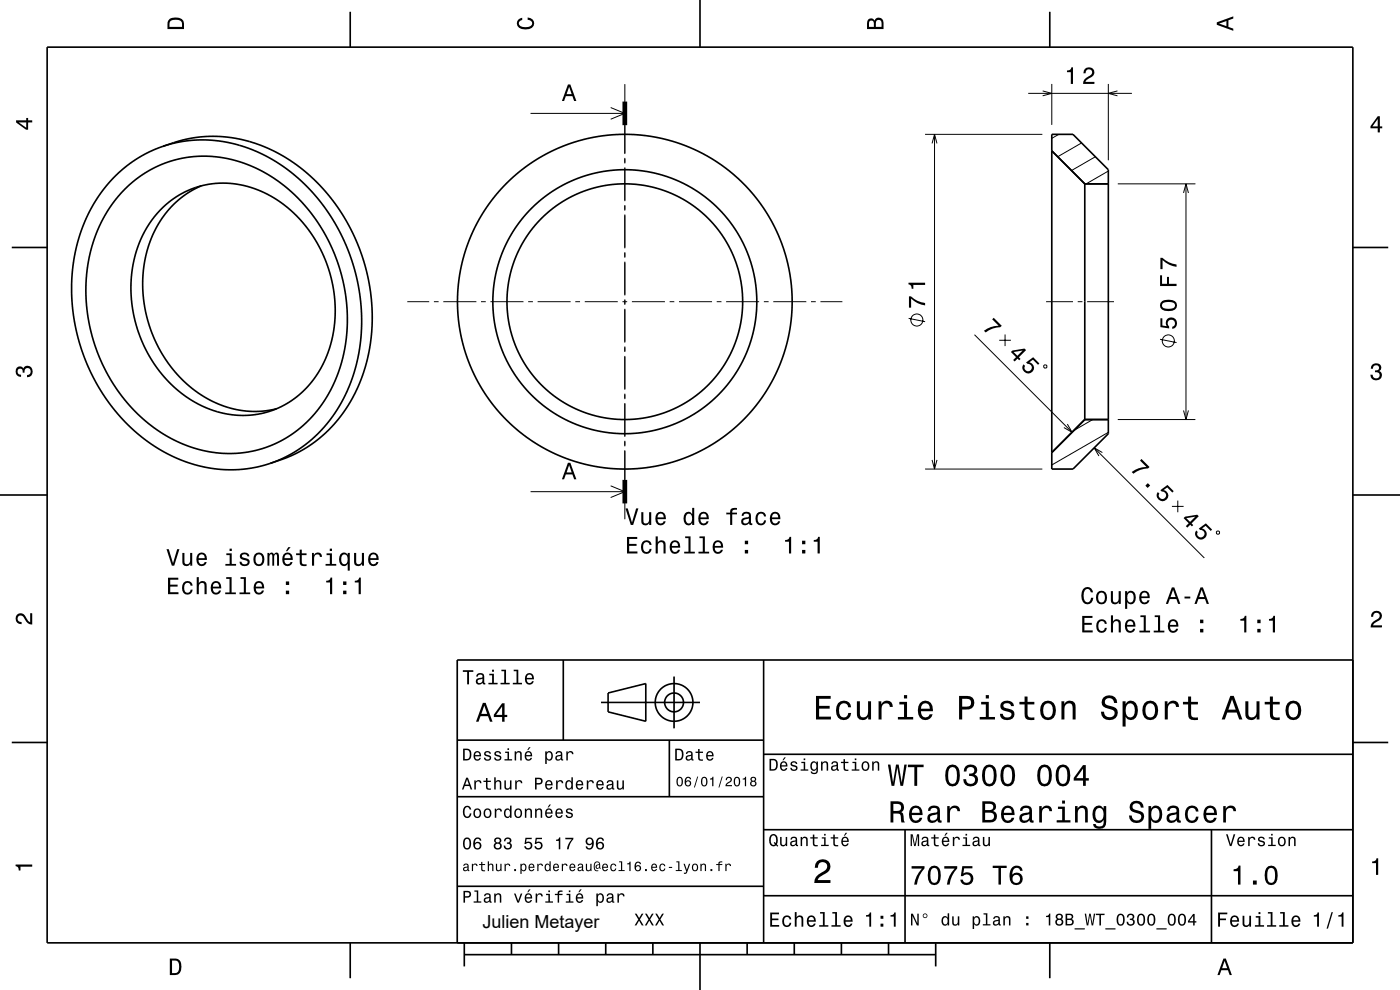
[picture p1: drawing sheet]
<svg xmlns="http://www.w3.org/2000/svg" width="297mm" height="210mm" viewBox="0 0 297 210" stroke-linecap="round" stroke-linejoin="round" font-family="sans-serif">
<defs><g id="words">
<text font-size="3.8" x="102.4" y="196.9">Julien Metayer</text>
</g></defs>
<g fill="none" stroke="#000" stroke-width=".21">
<path d="M132.6 17.8v4.7M218.1 19.8h22M221.2 19.3l1.9 .5-1.9 .5M223.1 17.8v8.7M235.1 17.8v16.2M237.1 19.3l-2 .5 2 .5M112.6 24.1h20M129.6 22.8l3 1.3-3 1.2M132.6 23.5v1M132.6 25.5v7.2M132.6 33.5v1.2M132.6 35.5v7.2"/>
<path d="M196.3 28.5h24.8M197.7 30.4l.6-1.9 .5 1.9M198.3 28.5v71M224.6 28.5l-1.5 .9M229.5 30.3l-5.1 2.9M232.4 33.2l-5.1 3M235.1 36.3l-4.7 2.7M237.1 39h16.5M251.6 39v50M132.6 43.5v1.2M132.6 45.5v7.2M132.6 53.5v1.2"/>
<path d="M132.6 55.5v7.2M251.1 40.9l.5-1.9 .5 1.9M86.4 64h4.7M92.1 64h1M94.1 64h7M102.1 64h1M104.1 64h7M112.1 64h1M114.1 64h7M122.1 64h1M124.1 64h7M132.1 64h1"/>
<path d="M132.6 63.5v1.2M132.6 65.5v7.2M132.6 73.5v1.2M132.6 75.5v7.2M134.1 64h7M142.1 64h1M144.1 64h7M152.1 64h1M154.1 64h7M162.1 64h1M164.1 64h7M172.1 64h1"/>
<path d="M174.1 64h4.6M192.8 67.5l3.5 .7M206.7 71l20.7 20.7M212 72.2h2.5M213.2 70.9v2.5M221.4 77.6l.5-.2 .2 .5-.5 .2zM221.9 64h5.7M228.6 64h1M230.6 64h5.7M246.1 72l3.5 .7M132.6 83.5v1.2M132.6 85.5v7.2"/>
<path d="M132.6 93.5v1.2M132.6 95.5v7M196.3 99.5h24.8M197.7 97.6l.6 1.9 .5-1.9M226.4 90l1 1.7-1.7-1M231.8 89l-4 2.3M232.1 95l23.4 23.4M233.9 96l-1.8-1 1 1.7M235.1 91.7l-12 6.9M237.1 89h16.5M251.1 87.1l.5 1.9 .5-1.9M112.6 104.3h20"/>
<path d="M129.6 103.1l3 1.2-3 1.2M132.6 103.5v1M132.6 105.5v4.6M248.6 107.4h2.5M249.9 106.2v2.5M258.1 112.8l.5-.2 .1 .5-.5 .2z"/>
<circle cx="194.5" cy="67.9" r="1.28"/>
<circle cx="247.8" cy="72.3" r="1.28"/>
</g>
<g fill="none" stroke="#000" stroke-width=".35">
<path d="M10 10h277v190h-277zM74.3 2.5v7.5M148.5 0v10M222.7 2.5v7.5M34.6 31l2.9-.8 3.1-.4 3-.1 2.8 .2 2.9 .5 3.2 1 3.1 1.3 2.8 1.5 2.6 1.7 2.5 2.2 2.6 2.5 2 2.4 1.9 2.6 1.8 3 1.5 3.1 1.3 3.5 1 3.4 .7 3.7 .4 3.4v3.2l-.2 3.4-.5 3.1-.7 3-1.1 3.3-1.3 2.7-1.6 2.8-1.9 2.7-2.1 2.2-2.3 2-2.3 1.6-2.8 1.6-2.6 1M34.6 31l-2.8 1.2-2.6 1.4-2.5 1.7-2.2 2-2.2 2.5-1.7 2.3-1.6 2.8-1.3 2.7-1.1 3.3-.8 3.3-.4 3.3-.2 3.4 .1 3.2 .4 3.4 .7 3.7 1 3.1 1.3 3.5 1.3 2.7 1.8 3 1.8 2.6 2.4 2.8 2.6 2.5 2.3 2 2.8 1.8 2.8 1.5 2.9 1.3 3 .9 3 .5 3.1 .3 3-.2 2.9-.4 2.9-.8M34.6 31l3.4-1.1 3-.6 3.1-.4 3.1 .1 3 .4 3 .7 2.8 1 3.3 1.6 2.9 1.8 2.7 2 2.8 2.6 2.2 2.6 2.1 2.8 2 3.3 1.5 3.2 1.4 3.5 .9 3.3 .7 3.7 .4 3.7v3.7l-.2 3.1-.7 3.8-1 3.6-1.1 2.8-1.6 3.1-1.7 2.6-2 2.4-2.2 2.1-2.5 2-2.4 1.4-2.5 1.2-3.7 1.3M42.7 39.4l-1.7 .9-1.8 1.1-3 2.6-1.2 1.5-1.3 1.9-1.9 3.9-1.1 4.3-.4 4.4 .3 4.4 .5 2.4 .6 2.4 1.9 4.4 2.5 4 3.1 3.4 1.6 1.4 2.1 1.5 3.9 2 3.9 1.1 2.2 .2 2.1 .1 3.7-.6M223.1 28.5h4.5l7.5 7.5v56l-7.5 7.5h-4.5zM223.1 32l7 7M230.1 39h5M230.1 39v50"/>
<path d="M2.5 52.5h7.5M26.6 40l2.1-1.8 2.5-1.7 2.6-1.4 2.6-1 2.7-.6 3-.3h2.3l3.1 .3 2.8 .6 2.8 1 2.7 1.3 2.5 1.6 2.7 2 2.3 2.1 2.1 2.3 1.7 2.4 1.8 2.7 1.5 3.1 1.1 2.8 1.1 3.4 .7 3.6 .3 3.2 .1 3.5-.3 2.9-.5 3-.8 3.2-1.1 2.8-1.5 2.9-1.6 2.4-1.7 2.1-2.2 2.1-2.2 1.7-1.8 1.1-2.5 1.2-2.6 .9-2.5 .5-2.6 .3h-2.6l-2.8-.4-2.4-.5-2.7-.9-2.3-1-2.2-1.3-2.6-1.7-2.2-1.8-2-2-1.8-2.1-1.7-2.3-1.6-2.6-1.2-2.4-1.2-2.8-.9-2.8-.7-2.9-.4-2.7-.3-3.2v-2.7l.3-2.9 .5-2.9 .7-2.7 1-2.6 1.1-2.5 1.5-2.6 1.7-2.1zM34.2 44.3l1.6-1.4 2-1.4 1.7-.9 2.2-.9 2.2-.5 1.9-.3h2.2l2.4 .2 2.1 .5 2.4 .8 2.2 1 2 1.2 2.1 1.6 1.7 1.6 1.7 1.8 1.6 2.2 1.2 1.9 1.2 2.4 1 2.6 .7 2.4 .5 2.4 .2 2.5 .1 2.5-.2 2.9-.4 2.1-.6 2.5-.9 2.2-1.1 2.2-1.2 1.9-1.4 1.7-1.8 1.7-1.8 1.4-1.9 1.1-1.7 .8-2.2 .6-1.9 .4-3.8 .1-3.9-.7-3.7-1.4-3.8-2.3-3-2.7-3-3.6-2.2-3.9-1.7-4.4-.9-4.6-.2-4.5 .5-4.3 1.3-4.3 2-3.8 1.2-1.6zM287 52.5h7.5M230.1 89h5M230.1 89l-7 7M0 105h10M287 105h10M119.5 140v17M162 140v60M287 140h-190v60M2.5 157.5h7.5"/>
<path d="M97 157h65M127.5 149h21M129 147l8-2v8l-8-2zM142 157v12M143 143.5v11M287 157.5h7.5M97 169h65M162 176h125M162 160h125M192 176v24M257 176v24M97 188h65"/>
<path d="M162 190h125M74.3 200v7.5M98.5 202.5h100M98.5 200v5M108.5 200v2.5M118.5 200v2.5M128.5 200v2.5M138.5 200v2.5M148.5 200v10M158.5 200v2.5M168.5 200v2.5M178.5 200v2.5"/>
<path d="M188.5 200v2.5M198.5 200v5M222.7 200v7.5"/>
<circle cx="132.6" cy="64" r="25"/>
<circle cx="132.6" cy="64" r="28"/>
<circle cx="132.6" cy="64" r="35.5"/>
<circle cx="143" cy="149" r="2"/>
<circle cx="143" cy="149" r="4"/>
</g>
<path d="M132.6 21.6v5M132.6 101.8v5" fill="none" stroke="#000" stroke-width="1" stroke-linecap="butt"/>
<g fill="#000">
<path d="M36 4a2.18 2.18 0 0 0-.5 2.2h3.5v-1.2a1.43 1.43 0 0 0-1.7-1.3zM36.3 4.4a2.15 2.15 0 0 1 2.2 .3l.1 1h-2.6v-1z" fill-rule="evenodd"/>
<path d="M109.9 4.2l.9-.4v.4a.7 .7 0 0 0-.7 .5 .7 .7 0 0 0 .3 .8 1.7 1.7 0 0 0 2.5-.5 .9 .9 0 0 0-1-.8v-.5a1.24 1.24 0 0 1 1.4 1.1 1.24 1.24 0 0 1-1 1.4 2.22 2.22 0 0 1-2.5-.7l-.2-.5z" fill-rule="evenodd"/>
<path d="M184.2 4.2l-.3 .7v1.3h3.5v-1.3a.98 .98 0 0 0-.7-1.1 .98 .98 0 0 0-1.2 .6 .84 .84 0 0 0-1.3-.2zM184.5 4.5a.54 .54 0 0 1 .6-.1 .54 .54 0 0 1 .3 .6v.7h-1zM185.9 4.4a.62 .62 0 0 1 .8-.1 .62 .62 0 0 1 .3 .6v.8h-1.2z" fill-rule="evenodd"/>
<path d="M226.4 15v.3h.8v2.5h.4v-3.5h-.3a.77 .77 0 0 1-.9 .7zM230.2 14.6l-.4 1h.5a.7 .7 0 0 1 .5-.9 .7 .7 0 0 1 .9 .5 .7 .7 0 0 1-.5 .9 1.8 1.8 0 0 0-1.4 1.7h2.4v-.4h-1.9a2.23 2.23 0 0 1 1.4-1.2 1.13 1.13 0 0 0 .1-1.7 1.13 1.13 0 0 0-1.6 .1z" fill-rule="evenodd"/>
<path d="M258.1 4.7v.6l3.5 1.2v-.4l-1-.4v-1.4l1-.4v-.4zM258.6 5l1.6-.5v1z" fill-rule="evenodd"/>
<path d="M3.4 25.5v.5l2.1 1.5h.5v-1.5h.8v-.5h-.8v-.5h-.4v.5zM4 26h1.6v1.1z" fill-rule="evenodd"/>
<path d="M120.5 17.9l-1.3 3.5h.5l.3-1h1.4l.4 1h.5l-1.3-3.5zM120.7 18.4l.6 1.6h-1.1z" fill-rule="evenodd"/>
<path d="M292.3 24.7l-1.6 2.1v.4h1.6v.9h.4v-.9h.5v-.4h-.5v-2.1zM292.3 25.2v1.6h-1.1z" fill-rule="evenodd"/>
<path d="M192.8 62.9v2.4h.5v-2a5.2 5.2 0 0 0 3 1.5v-.5a5.3 5.3 0 0 1-3.1-1.4zM192.7 60v.3a.77 .77 0 0 1 .7 1h.4v-.9h2.5v-.4z" fill-rule="evenodd"/>
<path d="M210.5 67.7l.3-.3 1.7 1.7-.3 .3a5.3 5.3 0 0 0-3.1 1.1l-.4-.3a5.2 5.2 0 0 1 3.1-1.1z" fill-rule="evenodd"/>
<path d="M214.5 74.7l1 1.1-.6 .6 .4 .3 .6-.6 .3 .3 .3-.3-.4-.3 1.6-1.5-.4-.4-2.5 .5zM215 74.7l1.9-.3-1.1 1.1zM217.1 77.3a1.21 1.21 0 0 0 .4 1.8 1.21 1.21 0 0 0 1.7-.6 1.21 1.21 0 0 0-.8-1.6l.7-.6 1.1 1.1 .3-.3-1.3-1.3-1.5 1.1 .3 .3a.8 .8 0 0 1 1 .7 .8 .8 0 0 1-.9 .8 .8 .8 0 0 1-.6-1.1z" fill-rule="evenodd"/>
<path d="M246.2 67.5v1.9l1.8 .3v-.4a.79 .79 0 0 1-.2-1.2 .79 .79 0 0 1 1.2 0 .79 .79 0 0 1-.1 1.1l-.2 .1v.5a1.21 1.21 0 0 0 1-1.5 1.21 1.21 0 0 0-1.6-.9 1.21 1.21 0 0 0-.6 1.8l-.9-.1v-1.6zM246.5 63.9a1.13 1.13 0 0 0-.4 1.2 1.13 1.13 0 0 0 1 .8 2.28 2.28 0 0 0 2.5-.6 1.14 1.14 0 0 0-.9-1.6 2.85 2.85 0 0 0-2.2 .2zM246.6 64.4a2.37 2.37 0 0 1 2.6 0v.7a2.37 2.37 0 0 1-2.6 0z" fill-rule="evenodd"/>
<path d="M246.1 58.4v2.3h3.5v-.5h-1.6v-1.5h-.4v1.5h-1.1v-1.8zM246.2 54.7v2.4h.4v-1.9a5.2 5.2 0 0 0 3 1.4v-.5a5.2 5.2 0 0 1-3-1.4z" fill-rule="evenodd"/>
<path d="M291.1 77.4a1.08 1.08 0 0 1 1.4-.2 1.08 1.08 0 0 1 .4 1.2l-.3 .3a1.06 1.06 0 0 1 .5 1.3 1.06 1.06 0 0 1-1.2 .7 1.1 1.1 0 0 1-1.2-1.2h.5a.71 .71 0 0 0 1 .8 .71 .71 0 0 0 .1-1.3h-.6v-.4a.61 .61 0 0 0 .8-.3 .61 .61 0 0 0-.2-.8 .61 .61 0 0 0-.9 .2l-.1 .5h-.5z" fill-rule="evenodd"/>
<path d="M3.6 78a.86 .86 0 0 1 1.4 .2 1.06 1.06 0 0 1 1.2-.6 1.06 1.06 0 0 1 .7 1.2 1.1 1.1 0 0 1-1.2 1.2v-.4a.71 .71 0 0 0 .8-1 .71 .71 0 0 0-1.3-.1v.6h-.4a.61 .61 0 0 0-.3-.8 .61 .61 0 0 0-.8 .2 .61 .61 0 0 0 .2 .8l.6 .2v.4a1.15 1.15 0 0 1-1.2-.6 1.15 1.15 0 0 1 .3-1.3z" fill-rule="evenodd"/>
<path d="M35.3 116.5l1.2 3.5h.5l1.1-3.5h-.5l-.9 3-.9-3zM38.7 117.3v1.8a.89 .89 0 0 0 .6 1 .89 .89 0 0 0 1.1-.5v.4h.4v-2.7h-.5v1.6a.64 .64 0 0 1-.3 .7 .64 .64 0 0 1-.9-.3v-2zM42 117.6a1.54 1.54 0 0 0 .8 2.5 1.05 1.05 0 0 0 1.1-.9h-.5l-.2 .4-.4 .1a.75 .75 0 0 1-.7-.9h1.8a1.16 1.16 0 0 0-.5-1.4 1.16 1.16 0 0 0-1.4 .2zM42.3 117.8a.66 .66 0 0 1 .8-.1 .66 .66 0 0 1 .3 .7h-1.3zM48 117.4v.4h.7v1.8h-.9v.4h2.3v-.4h-.9v-2.2zM48.7 116.4v.5h.5v-.5zM51.1 117.4a.75 .75 0 0 0-.2 .9 .75 .75 0 0 0 .7 .5l.9 .3a.63 .63 0 0 1-.6 .6 .63 .63 0 0 1-.7-.5h-.4a1.07 1.07 0 0 0 1.2 .9 1.07 1.07 0 0 0 .9-1.2l-.4-.4-1.1-.3a.54 .54 0 0 1 .4-.7 .54 .54 0 0 1 .7 .5h.4a1.03 1.03 0 0 0-.7-.8 1.03 1.03 0 0 0-1.1 .2zM54.1 117.6a1.53 1.53 0 0 0 .8 2.5 1.48 1.48 0 0 0 1.2-1.5 1.48 1.48 0 0 0-1.2-1.4l-.5 .1zM54.4 117.9a.67 .67 0 0 1 .7-.3 .67 .67 0 0 1 .5 .6 1.11 1.11 0 0 1-.7 1.5 1.17 1.17 0 0 1-.5-1.8zM56.7 117.3v2.7h.4v-1.8l.3-.6h.2l.2 .3v2.1h.4v-2.1l.3-.3 .2 .1 .1 .4v1.9h.4v-1.9a.69 .69 0 0 0-.5-.9l-.6 .4-.2-.3-.3-.1-.5 .4v-.3zM61.2 116.1l-.6 .8h.3l.7-.8zM60.2 117.6a1.54 1.54 0 0 0 .8 2.5 1.06 1.06 0 0 0 1.1-.9h-.5l-.2 .4-.4 .1a.75 .75 0 0 1-.7-.9h1.8a1.17 1.17 0 0 0-.5-1.4 1.17 1.17 0 0 0-1.4 .2zM60.5 117.8a.66 .66 0 0 1 .8-.1 .66 .66 0 0 1 .4 .7h-1.4zM63.6 116.6v.8h-.8v.4h.8v1.8a1.05 1.05 0 0 0 1.4 .5v-.4a.68 .68 0 0 1-1-.4v-1.5h1v-.4h-1v-.8zM66.2 117.3v2.7h.4v-1.6a.66 .66 0 0 1 .4-.7 .66 .66 0 0 1 .8 .2l.1 .2h.4a.89 .89 0 0 0-.7-.9 .89 .89 0 0 0-1 .5v-.4zM69.3 117.4v.4h.7v1.8h-.9v.4h2.2v-.4h-.9v-2.2zM70 116.4v.5h.4v-.5zM72.2 117.6a1.57 1.57 0 0 0 .8 2.5l.4-.1 .4-.4v1.4h.4v-3.7h-.4v.4l-.2-.2a.87 .87 0 0 0-1.4 .1zM72.6 117.9a.62 .62 0 0 1 .7-.3 .62 .62 0 0 1 .4 .6 1.11 1.11 0 0 1-.6 1.5 1.19 1.19 0 0 1-.5-1.8zM75.1 117.3v1.8a.89 .89 0 0 0 .6 1 .89 .89 0 0 0 1.1-.5v.4h.4v-2.7h-.4v1.6a.65 .65 0 0 1-.4 .7 .65 .65 0 0 1-.8-.3v-2zM78.4 117.6a1.54 1.54 0 0 0 .8 2.5 1.06 1.06 0 0 0 1.1-.9h-.5l-.2 .4-.3 .1a.76 .76 0 0 1-.7-.9h1.7a1.17 1.17 0 0 0-.5-1.4 1.17 1.17 0 0 0-1.4 .2zM78.7 117.8a.66 .66 0 0 1 .8-.1 .66 .66 0 0 1 .4 .7h-1.3z" fill-rule="evenodd"/>
<path d="M120.5 98.2l-1.3 3.5h.5l.3-1.1h1.4l.4 1.1h.5l-1.3-3.5zM120.7 98.7l.6 1.5h-1.1z" fill-rule="evenodd"/>
<path d="M133 113.9v3.5h2.2v-.4h-1.7v-1.2h1.5v-.4h-1.5v-1.1h1.7v-.4zM136.3 115a1.53 1.53 0 0 0 .8 2.5 1.06 1.06 0 0 0 1.1-1.1h-.4a.67 .67 0 0 1-.6 .7 .67 .67 0 0 1-.7-.6 1.11 1.11 0 0 1 .6-1.5 .6 .6 0 0 1 .7 .6h.4a1.09 1.09 0 0 0-.7-1 1.09 1.09 0 0 0-1.2 .4zM139.1 113.8v3.6h.4v-1.6a.64 .64 0 0 1 .4-.7 .64 .64 0 0 1 .8 .3l.1 2h.4v-1.8a.88 .88 0 0 0-.6-1 .88 .88 0 0 0-1.1 .5v-1.3zM142.4 115a1.54 1.54 0 0 0 .8 2.5 1.05 1.05 0 0 0 1.1-.9h-.5l-.2 .4-.4 .1a.76 .76 0 0 1-.7-.9h1.8a1.16 1.16 0 0 0-.5-1.4 1.16 1.16 0 0 0-1.4 .2zM142.7 115.2a.66 .66 0 0 1 .8-.1 .66 .66 0 0 1 .3 .7h-1.3zM145.4 113.8v.4h.7v2.8h-1v.4h2.3v-.4h-.9v-3.2zM148.4 113.8v.4h.7v2.8h-.9v.4h2.2v-.4h-.9v-3.2zM151.5 115a1.54 1.54 0 0 0 .8 2.5 1.06 1.06 0 0 0 1.1-.9h-.5l-.2 .4-.4 .1a.76 .76 0 0 1-.7-.9h1.8a1.16 1.16 0 0 0-.5-1.4 1.16 1.16 0 0 0-1.4 .2zM151.8 115.2a.66 .66 0 0 1 .8-.1 .66 .66 0 0 1 .3 .7h-1.3zM158 116.6v.8h.7v-.8zM158 114.7v.7h.7v-.7z" fill-rule="evenodd"/>
<path d="M132.7 107.8l1.1 3.6h.5l1.1-3.6h-.5l-.8 3-.9-3zM136 108.6v1.8a.89 .89 0 0 0 .7 1 .89 .89 0 0 0 1-.5v.5h.5v-2.8h-.5v1.6a.65 .65 0 0 1-.4 .8 .65 .65 0 0 1-.8-.3v-2.1zM139.3 108.9a1.54 1.54 0 0 0 .8 2.5 1.06 1.06 0 0 0 1.1-.8h-.4l-.2 .3-.4 .2a.76 .76 0 0 1-.7-1h1.8a1.16 1.16 0 0 0-.5-1.3 1.16 1.16 0 0 0-1.5 .1zM139.7 109.1a.66 .66 0 0 1 .8-.1 .66 .66 0 0 1 .3 .8h-1.3zM145.3 108.9a1.58 1.58 0 0 0 .8 2.5l.4-.1 .3-.4v.5h.5v-3.7h-.5v1.4a.89 .89 0 0 0-1.5-.2zM145.6 109.2a.62 .62 0 0 1 .7-.2 .62 .62 0 0 1 .5 .5 1.12 1.12 0 0 1-.7 1.6 1.19 1.19 0 0 1-.5-1.9zM148.4 108.9a1.54 1.54 0 0 0 .8 2.5 1.06 1.06 0 0 0 1.1-.8h-.4l-.2 .3-.4 .2a.76 .76 0 0 1-.7-1h1.8a1.16 1.16 0 0 0-.5-1.3 1.16 1.16 0 0 0-1.5 .1zM148.8 109.1a.66 .66 0 0 1 .8-.1 .66 .66 0 0 1 .3 .8h-1.3zM154.1 108.7v.4h.8v2.3h.4v-2.3h1v-.4h-1l.1-.3 .3-.2 .6-.1v-.3a1.04 1.04 0 0 0-1.4 .7v.2zM157.6 108.8l-.3 .6h.4a.55 .55 0 0 1 .7-.5 .55 .55 0 0 1 .4 .8h-.2a.98 .98 0 0 0-1.2 .3 .98 .98 0 0 0 0 1.2 1.06 1.06 0 0 0 1.5-.2l.1 .3 .6 .1v-.4h-.3v-.2v-1.4a1.02 1.02 0 0 0-1.7-.6zM157.8 110.3l1.1-.3a.77 .77 0 0 1-.2 .9 .77 .77 0 0 1-.9 0l-.1-.3zM160.6 108.9a1.53 1.53 0 0 0 .8 2.5 1.06 1.06 0 0 0 1.1-1h-.4a.67 .67 0 0 1-.6 .7 .67 .67 0 0 1-.7-.6 1.12 1.12 0 0 1 .6-1.6 .59 .59 0 0 1 .7 .6h.4a1.09 1.09 0 0 0-.7-.9 1.09 1.09 0 0 0-1.2 .3zM163.6 108.9a1.54 1.54 0 0 0 .8 2.5 1.06 1.06 0 0 0 1.1-.8h-.4l-.3 .3-.3 .2a.76 .76 0 0 1-.7-1h1.7a1.16 1.16 0 0 0-.4-1.3 1.16 1.16 0 0 0-1.5 .1zM164 109.1a.66 .66 0 0 1 .8-.1 .66 .66 0 0 1 .3 .8h-1.3z" fill-rule="evenodd"/>
<path d="M166.6 114.6v.3h.8v2.5h.4v-3.5h-.3a.77 .77 0 0 1-.9 .7zM170.2 116.6v.8h.7v-.8zM170.2 114.7v.7h.7v-.7zM172.6 114.6v.3h.8v2.5h.5v-3.5h-.3a.77 .77 0 0 1-1 .7z" fill-rule="evenodd"/>
<path d="M242.2 97.4l-.4 .3 1.4 1.3a5.2 5.2 0 0 0-3.1 1.1l.3 .4a5.2 5.2 0 0 1 3.2-1.1l.3-.3zM243 103l.5 .5 .5-.5-.5-.5zM245.6 104.4a1.21 1.21 0 0 0 .3 1.8 1.21 1.21 0 0 0 1.8-.6 1.21 1.21 0 0 0-.9-1.6l.8-.6 1.1 1.1 .3-.3-1.3-1.3-1.5 1.1 .2 .3a.79 .79 0 0 1 1 .7 .79 .79 0 0 1-.8 .8 .79 .79 0 0 1-.8-.9l.2-.2z" fill-rule="evenodd"/>
<path d="M251.1 109.9l1.1 1.1-.6 .6 .3 .3 .6-.6 .4 .4 .2-.3-.3-.4 1.5-1.5-.3-.3-2.6 .4zM251.7 109.9l1.9-.3-1.1 1.1zM253.8 112.5a1.21 1.21 0 0 0 .3 1.8 1.21 1.21 0 0 0 1.7-.6 1.21 1.21 0 0 0-.8-1.6l.8-.6 1 1.1 .3-.3-1.3-1.3-1.5 1.1 .3 .3a.79 .79 0 0 1 .9 .7 .79 .79 0 0 1-.7 .9 .79 .79 0 0 1-.8-.9l.1-.2z" fill-rule="evenodd"/>
<path d="M3.6 130.4a1.22 1.22 0 0 1 2 .7l.4 .6 .4 .3v-1.9h.4v2.4a1.8 1.8 0 0 1-1.7-1.4 .71 .71 0 0 0-.9-.5 .71 .71 0 0 0-.5 .8 .71 .71 0 0 0 .9 .5v.5a1.18 1.18 0 0 1-1.2-.7 1.18 1.18 0 0 1 .2-1.3z" fill-rule="evenodd"/>
<path d="M35.6 122.5v3.5h2.3v-.4h-1.8v-1.2h1.6v-.4h-1.6v-1h1.7v-.5zM38.9 123.6a1.53 1.53 0 0 0 .9 2.5 1.05 1.05 0 0 0 1.1-1h-.5a.67 .67 0 0 1-.6 .6 .67 .67 0 0 1-.7-.6 1.12 1.12 0 0 1 .7-1.5 .6 .6 0 0 1 .6 .6h.5a1.09 1.09 0 0 0-.8-.9 1.09 1.09 0 0 0-1.2 .3zM41.7 122.4v3.6h.5v-1.5a.63 .63 0 0 1 .4-.8 .63 .63 0 0 1 .8 .4v1.9h.4v-1.7a.88 .88 0 0 0-.6-1 .88 .88 0 0 0-1 .4v-1.3zM45 123.6a1.54 1.54 0 0 0 .8 2.5 1.06 1.06 0 0 0 1.1-.8h-.4l-.3 .3-.3 .1a.75 .75 0 0 1-.7-.9h1.7a1.17 1.17 0 0 0-.5-1.4 1.17 1.17 0 0 0-1.4 .2zM45.3 123.8a.66 .66 0 0 1 .8-.1 .66 .66 0 0 1 .4 .7h-1.3zM48 122.4v.4h.7v2.9h-.9v.3h2.2v-.3h-.9v-3.3zM51 122.4v.4h.7v2.9h-.9v.3h2.3v-.3h-.9v-3.3zM54.1 123.6a1.54 1.54 0 0 0 .8 2.5 1.06 1.06 0 0 0 1.1-.8h-.4l-.3 .3-.3 .1a.76 .76 0 0 1-.7-.9h1.7a1.17 1.17 0 0 0-.4-1.3 1.17 1.17 0 0 0-1.5 .1zM54.5 123.8a.66 .66 0 0 1 .8-.1 .66 .66 0 0 1 .3 .7h-1.3zM60.6 125.3v.7h.7v-.7zM60.6 123.3v.8h.7v-.8z" fill-rule="evenodd"/>
<path d="M69.2 123.2v.4h.8v2.4h.5v-3.5h-.4a.77 .77 0 0 1-.9 .7zM72.8 125.3v.7h.7v-.7zM72.8 123.3v.8h.7v-.8zM75.3 123.2v.4h.8v2.4h.4v-3.5h-.3a.77 .77 0 0 1-.9 .7z" fill-rule="evenodd"/>
<path d="M229.6 130.7v3.5h2.2v-.5h-1.8v-1.2h1.6v-.4h-1.6v-1h1.8v-.4zM232.9 131.7a1.53 1.53 0 0 0 .8 2.5 1.05 1.05 0 0 0 1.1-1h-.4a.67 .67 0 0 1-.6 .7 .67 .67 0 0 1-.7-.6 1.12 1.12 0 0 1 .6-1.6 .6 .6 0 0 1 .7 .6h.4a1.09 1.09 0 0 0-.8-.9 1.09 1.09 0 0 0-1.1 .3zM235.7 130.5v3.7h.4v-1.6a.63 .63 0 0 1 .4-.8 .63 .63 0 0 1 .8 .4v2h.5v-1.8a.88 .88 0 0 0-.6-1 .88 .88 0 0 0-1.1 .4v-1.3zM238.9 131.7a1.54 1.54 0 0 0 .8 2.5 1.06 1.06 0 0 0 1.1-.8h-.4l-.2 .3-.4 .1a.76 .76 0 0 1-.7-.9h1.8a1.16 1.16 0 0 0-.5-1.3 1.16 1.16 0 0 0-1.5 .1zM239.3 131.9a.66 .66 0 0 1 .8-.1 .66 .66 0 0 1 .3 .8h-1.3zM241.9 130.5v.4h.7v2.9h-.9v.4h2.3v-.4h-.9v-3.3zM245 130.5v.4h.7v2.9h-.9v.4h2.2v-.4h-.9v-3.3zM248 131.7a1.54 1.54 0 0 0 .8 2.5 1.06 1.06 0 0 0 1.1-.8h-.4l-.2 .3-.4 .1a.76 .76 0 0 1-.7-.9h1.8a1.16 1.16 0 0 0-.5-1.3 1.16 1.16 0 0 0-1.5 .1zM248.4 131.9a.66 .66 0 0 1 .8-.1 .66 .66 0 0 1 .3 .8h-1.3zM254.6 133.4v.8h.7v-.8zM254.6 131.4v.8h.7v-.8z" fill-rule="evenodd"/>
<path d="M229.7 125a2.52 2.52 0 0 0 .5 3.1 1.27 1.27 0 0 0 1.7-1.3h-.4a.82 .82 0 0 1-1.1 .9 2.08 2.08 0 0 1 0-2.7 .72 .72 0 0 1 1 .7h.5a1.19 1.19 0 0 0-.8-1.1 1.19 1.19 0 0 0-1.4 .4zM232.8 125.7a1.53 1.53 0 0 0 .9 2.5 1.48 1.48 0 0 0 1.2-1.5 1.48 1.48 0 0 0-1.2-1.4l-.5 .1zM233.1 126a.67 .67 0 0 1 .8-.3 .67 .67 0 0 1 .5 .6 1.11 1.11 0 0 1-.7 1.5 1.17 1.17 0 0 1-.6-1.8zM235.7 125.4v1.8a.89 .89 0 0 0 .6 1 .89 .89 0 0 0 1-.5v.4h.5v-2.7h-.5v1.6a.65 .65 0 0 1-.4 .7 .65 .65 0 0 1-.8-.3v-2zM238.7 125.4v3.8h.4v-1.5a.93 .93 0 0 0 1 .5 .93 .93 0 0 0 .8-.8 1.5 1.5 0 0 0-1-2.1l-.4 .1-.4 .4v-.4zM239.3 126a.63 .63 0 0 1 .7-.3 .63 .63 0 0 1 .5 .6 1.13 1.13 0 0 1-.7 1.5 1.18 1.18 0 0 1-.5-1.8zM242 125.7a1.54 1.54 0 0 0 .8 2.5 1.06 1.06 0 0 0 1.1-.9h-.5l-.2 .4-.4 .1a.76 .76 0 0 1-.7-.9h1.8a1.16 1.16 0 0 0-.5-1.4 1.16 1.16 0 0 0-1.4 .2zM242.3 125.9a.66 .66 0 0 1 .8-.1 .66 .66 0 0 1 .3 .7h-1.3zM248.6 124.6l-1.3 3.5h.5l.4-1h1.4l.3 1h.5l-1.3-3.5zM248.9 125.1l.5 1.5h-1.1zM251.3 126.5v.4h1.2v-.4zM254.7 124.6l-1.3 3.5h.5l.3-1h1.4l.4 1h.5l-1.3-3.5zM254.9 125.1l.6 1.5h-1.1z" fill-rule="evenodd"/>
<path d="M263.1 131.3v.4h.9v2.5h.4v-3.6h-.3a.78 .78 0 0 1-1 .7zM266.7 133.4v.8h.7v-.8zM266.7 131.4v.8h.7v-.8zM269.2 131.3v.4h.8v2.5h.5v-3.6h-.4a.77 .77 0 0 1-.9 .7z" fill-rule="evenodd"/>
<path d="M291.2 129.9a1.18 1.18 0 0 1 1.9 .3 1.18 1.18 0 0 1-1 1.7l-.5 .3-.3 .5h1.9v.4h-2.4a1.8 1.8 0 0 1 1.4-1.8 .71 .71 0 0 0 .5-.8 .71 .71 0 0 0-.9-.5 .71 .71 0 0 0-.5 .8h-.4z" fill-rule="evenodd"/>
<path d="M98.2 158.8v2.5h.9a1.37 1.37 0 0 0 .7-2.2 1.56 1.56 0 0 0-1.6-.3zM98.6 159.1a.98 .98 0 0 1 1.1 .7 .98 .98 0 0 1-.6 1.2h-.5zM100.7 159.6a1.04 1.04 0 0 0-.2 1.2 1.04 1.04 0 0 0 1 .5l.5-.5h-.3l-.4 .3a.54 .54 0 0 1-.5-.7h1.3a.83 .83 0 0 0-.4-.9 .83 .83 0 0 0-1 .1zM100.9 159.7l.2-.1a.47 .47 0 0 1 .5 .1 .47 .47 0 0 1 .1 .5h-.9zM102.9 159.5l-.2 .1a.69 .69 0 0 0 .9 .9l.2 .1a.43 .43 0 0 1-.4 .5 .43 .43 0 0 1-.4-.4h-.3a.74 .74 0 0 0 .9 .7 .74 .74 0 0 0 .5-1l-1-.4a.38 .38 0 0 1 .3-.5 .38 .38 0 0 1 .4 .4h.3a.78 .78 0 0 0-1.2-.4zM105.1 159.5l-.2 .1a.69 .69 0 0 0 .9 .9l.2 .1a.43 .43 0 0 1-.4 .5 .43 .43 0 0 1-.5-.4h-.3a.74 .74 0 0 0 .9 .7 .74 .74 0 0 0 .5-1l-.9-.4a.38 .38 0 0 1 .3-.5 .38 .38 0 0 1 .4 .4h.3a.77 .77 0 0 0-1.2-.4zM107.2 159.4v.3h.5v1.3h-.7v.3h1.6v-.3h-.6v-1.6zM107.7 158.7v.4h.3v-.4zM109.2 159.4v1.9h.3v-1.1a.45 .45 0 0 1 .4-.6 .45 .45 0 0 1 .5 .5v1.2h.3v-1.3a.63 .63 0 0 0-.5-.7 .63 .63 0 0 0-.7 .4v-.3zM112.2 158.5l-.4 .6h.3l.5-.6zM111.5 159.6a1.04 1.04 0 0 0-.2 1.2 1.04 1.04 0 0 0 1.1 .5l.5-.5h-.3l-.5 .3a.54 .54 0 0 1-.5-.7h1.3a.83 .83 0 0 0-.4-.9 .83 .83 0 0 0-1 .1zM111.8 159.7l.1-.1a.48 .48 0 0 1 .5 .1 .48 .48 0 0 1 .2 .5h-1zM115.7 159.4v2.7h.3v-1.1a.66 .66 0 0 0 .7 .4 .66 .66 0 0 0 .5-.6 .91 .91 0 0 0 0-1.1 .91 .91 0 0 0-1-.3l-.2 .3v-.3zM116.1 159.8a.45 .45 0 0 1 .5-.2 .45 .45 0 0 1 .3 .4 .65 .65 0 0 1 .1 .8 .65 .65 0 0 1-.7 .2 .98 .98 0 0 1-.2-1.2zM118.1 159.5l-.2 .4h.3a.39 .39 0 0 1 .4-.3 .39 .39 0 0 1 .3 .5h-.1a.65 .65 0 0 0-1 .4 .65 .65 0 0 0 .6 .9l.6-.3 .1 .2h.4v-.2l-.2-.1v-1.1a.72 .72 0 0 0-.5-.6 .72 .72 0 0 0-.7 .2zM118.2 160.6l.8-.3a.55 .55 0 0 1-.2 .7 .55 .55 0 0 1-.6 0zM120.1 159.4v1.9h.4v-1.1a.47 .47 0 0 1 .2-.6 .47 .47 0 0 1 .6 .2v.2h.4a.64 .64 0 0 0-.5-.7 .64 .64 0 0 0-.8 .4v-.3z" fill-rule="evenodd"/>
<path d="M98.2 142.2v.3h.9v2.7h.4v-2.7h.9v-.3zM101.3 143l-.3 .5h.4a.47 .47 0 0 1 .5-.4 .47 .47 0 0 1 .4 .6l-.2 .1a.84 .84 0 0 0-1 .2 .84 .84 0 0 0 0 1.1 .9 .9 0 0 0 1.3-.2l.1 .2 .5 .1v-.3l-.3-.1v-1.3a.87 .87 0 0 0-1.4-.5zM101.4 144.3l.9-.3a.66 .66 0 0 1-.1 .7 .66 .66 0 0 1-.8 .1zM103.8 142.9v.3h.6v1.6h-.8v.4h2v-.4h-.8v-1.9zM104.4 142.1v.4h.4v-.4zM106.4 142.1v.3h.6v2.4h-.8v.4h1.9v-.4h-.7v-2.7zM109 142.1v.3h.6v2.4h-.8v.4h1.9v-.4h-.7v-2.7zM111.6 143.1a1.32 1.32 0 0 0 .7 2.1 .9 .9 0 0 0 .9-.7h-.3l-.2 .3-.4 .1a.65 .65 0 0 1-.6-.8h1.6a1 1 0 0 0-.4-1.2 1 1 0 0 0-1.3 .2zM111.9 143.3a.57 .57 0 0 1 .7-.1 .57 .57 0 0 1 .3 .6h-1.2z" fill-rule="evenodd"/>
<path d="M102.4 149.1l-1.4 4h.5l.4-1.2h1.6l.4 1.2h.6l-1.5-4zM102.7 149.7l.7 1.7h-1.3zM106.5 149.2l-1.7 2.4v.5h1.7v1h.5v-1h.6v-.5h-.6v-2.4zM106.5 149.9v1.7h-1.3z" fill-rule="evenodd"/>
<path d="M143.2 158.8v2.5h.9a1.37 1.37 0 0 0 .7-2.2 1.56 1.56 0 0 0-1.6-.3zM143.6 159.1a.98 .98 0 0 1 1.1 .7 .98 .98 0 0 1-.6 1.2h-.5zM145.7 159.5l-.2 .4h.3a.39 .39 0 0 1 .5-.3 .39 .39 0 0 1 .3 .5h-.2a.65 .65 0 0 0-.9 .4 .65 .65 0 0 0 .5 .9l.7-.3v.2h.4v-.2l-.1-.1-.1-1.1a.73 .73 0 0 0-.4-.6 .73 .73 0 0 0-.8 .2zM145.8 160.6l.8-.3a.55 .55 0 0 1-.1 .7 .55 .55 0 0 1-.7 0zM148.1 158.9v.5h-.5v.3h.5v1.3a.75 .75 0 0 0 1 .4v-.3a.48 .48 0 0 1-.7-.3v-1.1h.7v-.3h-.7v-.5zM150 159.6a1.04 1.04 0 0 0-.2 1.2 1.04 1.04 0 0 0 1.1 .5l.5-.5h-.4l-.4 .3a.54 .54 0 0 1-.5-.7h1.3a.83 .83 0 0 0-.4-.9 .83 .83 0 0 0-1 .1zM150.3 159.7l.1-.1a.48 .48 0 0 1 .5 .1 .48 .48 0 0 1 .2 .5h-1z" fill-rule="evenodd"/>
<path d="M173.1 147.6v5h3.2v-.6h-2.5v-1.7h2.2v-.6h-2.2v-1.5h2.4v-.6zM177.8 149.2a2.59 2.59 0 0 0 .5 3.4 1.58 1.58 0 0 0 2.3-1.4h-.6a.95 .95 0 0 1-.9 1 .95 .95 0 0 1-1-.9 1.59 1.59 0 0 1 .9-2.1 .85 .85 0 0 1 .9 .8h.7a1.56 1.56 0 0 0-1.1-1.3 1.56 1.56 0 0 0-1.7 .5zM181.8 148.8v2.5a1.27 1.27 0 0 0 .9 1.4 1.27 1.27 0 0 0 1.5-.7v.6h.6v-3.8h-.6v2.2a.92 .92 0 0 1-.6 1.1 .92 .92 0 0 1-1.2-.4v-2.9zM186.4 148.8v3.8h.6v-2.2a.95 .95 0 0 1 .5-1.1 .95 .95 0 0 1 1.2 .3l.1 .4h.6a1.28 1.28 0 0 0-1-1.4 1.28 1.28 0 0 0-1.4 .8v-.6zM190.8 148.9v.5h1v2.7h-1.3v.5h3.2v-.5h-1.3v-3.2zM191.8 147.4v.8h.6v-.8zM195.1 149.2a2.62 2.62 0 0 0 .5 3.4 1.57 1.57 0 0 0 2.2-1.1h-.6l-.3 .5-.5 .2a1.08 1.08 0 0 1-1-1.3h2.5a1.66 1.66 0 0 0-.7-2 1.66 1.66 0 0 0-2.1 .3zM195.6 149.5a.94 .94 0 0 1 1.2-.2 .94 .94 0 0 1 .5 1h-1.9zM203.5 147.6v5h.6v-2.1h.8a1.47 1.47 0 0 0 1.8-1.2 1.47 1.47 0 0 0-1.5-1.7zM204.1 148.2a1.6 1.6 0 0 1 1.8 .5 .86 .86 0 0 1 0 .9 .86 .86 0 0 1-.9 .3h-.9zM208.1 148.9v.5h1v2.7h-1.3v.5h3.3v-.5h-1.3v-3.2zM209.1 147.4v.8h.7v-.8zM212.6 148.9a1.08 1.08 0 0 0-.3 1.2 1.08 1.08 0 0 0 1 .7l1.1 .4a.57 .57 0 0 1 .2 .6 .57 .57 0 0 1-.5 .4 .96 .96 0 0 1-1.4-.8h-.6a1.6 1.6 0 0 0 1.3 1.4 1.6 1.6 0 0 0 1.7-.8 1.13 1.13 0 0 0-1-1.6l-1.1-.3-.2-.4a.87 .87 0 0 1 .9-.5 .87 .87 0 0 1 .8 .6h.6a1.4 1.4 0 0 0-2.1-1.1zM217.4 147.8v1.1h-1.1v.5h1.1v2.6l.2 .4 .4 .3h1.4v-.5a.97 .97 0 0 1-1.4-.5v-2.3h1.4v-.5h-1.4v-1.1zM221.1 149.2a2.56 2.56 0 0 0 .5 3.4 1.72 1.72 0 0 0 1.8-.2 1.72 1.72 0 0 0 .6-1.7 1.7 1.7 0 0 0-.9-1.9 1.7 1.7 0 0 0-2 .4zM221.6 149.6a.96 .96 0 0 1 1-.4 .96 .96 0 0 1 .7 .8 1.59 1.59 0 0 1-1 2.2 1.19 1.19 0 0 1-1-1.5zM225.2 148.8v3.8h.6v-2.2a.97 .97 0 0 1 .5-1.1 .97 .97 0 0 1 1.1 .2l.1 .7v2.4h.7v-2.5a1.27 1.27 0 0 0-.9-1.4 1.27 1.27 0 0 0-1.5 .6v-.5zM234.1 147.9a1.38 1.38 0 0 0-.3 1.5 1.38 1.38 0 0 0 1.3 .9 1.25 1.25 0 0 1 1.4 .9 1.15 1.15 0 0 1-1.3 .9 1.15 1.15 0 0 1-1-1.1h-.7a1.8 1.8 0 0 0 1.7 1.8 1.8 1.8 0 0 0 1.9-1.6 1.46 1.46 0 0 0-1.5-1.4l-.6-.2a.83 .83 0 0 1-.5-1.1 .83 .83 0 0 1 1.2-.3l.5 .5 .1 .4h.7a1.67 1.67 0 0 0-1-1.6 1.67 1.67 0 0 0-1.9 .4zM238.2 148.8v5.3h.6v-2.1a1.32 1.32 0 0 0 1.4 .7 1.32 1.32 0 0 0 1.1-1.1 2.43 2.43 0 0 0-.8-2.8 1.21 1.21 0 0 0-1.7 .5v-.5zM239.1 149.6a.9 .9 0 0 1 .9-.4 .9 .9 0 0 1 .7 .8 1.61 1.61 0 0 1-.9 2.2 1.18 1.18 0 0 1-1-1.5zM242.8 149.2a2.56 2.56 0 0 0 .5 3.4 1.72 1.72 0 0 0 1.8-.2 1.72 1.72 0 0 0 .6-1.7 1.7 1.7 0 0 0-.9-1.9 1.7 1.7 0 0 0-2 .4zM243.3 149.6a.96 .96 0 0 1 1-.4 .96 .96 0 0 1 .7 .8 1.59 1.59 0 0 1-1 2.2 1.19 1.19 0 0 1-1-1.5zM247.1 148.8v3.8h.6v-2.2a.95 .95 0 0 1 .5-1.1 .95 .95 0 0 1 1.2 .3l.1 .4h.6a1.28 1.28 0 0 0-1-1.4 1.28 1.28 0 0 0-1.4 .8v-.6zM252 147.8v1.1h-1v.5h1l.1 2.6 .2 .4 .4 .3h1.4v-.5a.97 .97 0 0 1-1.4-.5v-2.3h1.4v-.5h-1.4v-1.1zM261 147.6l-1.8 5h.6l.6-1.4h2l.5 1.4h.7l-1.9-5zM261.4 148.3l.7 2.2h-1.5zM264.2 148.8v2.5a1.27 1.27 0 0 0 .9 1.4 1.27 1.27 0 0 0 1.5-.7v.6h.6v-3.8h-.6v2.2a.92 .92 0 0 1-.6 1.1 .92 .92 0 0 1-1.1-.4l-.1-2.9zM269.4 147.8v1.1h-1.1v.5h1.1v2.6l.2 .4 .4 .3 .7 .1 .8-.1v-.5a.97 .97 0 0 1-1.4-.5l-.1-2.3h1.5v-.5h-1.5v-1.1zM273.1 149.2a2.56 2.56 0 0 0 .6 3.4 1.72 1.72 0 0 0 1.8-.2 1.72 1.72 0 0 0 .6-1.7 1.7 1.7 0 0 0-.9-1.9 1.7 1.7 0 0 0-2.1 .4zM273.6 149.6a.96 .96 0 0 1 1-.4 .96 .96 0 0 1 .7 .8 1.59 1.59 0 0 1-.9 2.2 1.19 1.19 0 0 1-1.1-1.5z" fill-rule="evenodd"/>
<path d="M98.9 165l-.9 2.5h.3l.3-.8h1l.2 .8h.4l-.9-2.5zM99.1 165.3l.4 1.1h-.8zM100.6 165.5v2h.3v-1.1a.47 .47 0 0 1 .3-.6 .47 .47 0 0 1 .6 .2v.1h.3a.64 .64 0 0 0-.5-.6 .64 .64 0 0 0-.7 .4v-.4zM103.1 165v.6h-.5v.3h.5v1.3a.74 .74 0 0 0 1 .3v-.3a.49 .49 0 0 1-.7-.2v-1.1h.7v-.3h-.7v-.6zM104.8 164.9v2.6h.4v-1.1a.45 .45 0 0 1 .3-.7 .45 .45 0 0 1 .5 .6v1.2h.3v-1.3a.63 .63 0 0 0-.4-.7 .63 .63 0 0 0-.7 .3v-.9zM107 165.5v1.3a.63 .63 0 0 0 .4 .7 .63 .63 0 0 0 .8-.3v.3h.3v-2h-.3v1.2a.46 .46 0 0 1-.3 .5 .46 .46 0 0 1-.6-.2v-1.5zM109.3 165.5v2h.3v-1.1a.47 .47 0 0 1 .3-.6 .47 .47 0 0 1 .6 .2v.1h.3a.64 .64 0 0 0-.5-.6 .64 .64 0 0 0-.7 .4v-.4zM113.5 165v2.5h.3v-1.1a.96 .96 0 0 0 1.3-.7 .66 .66 0 0 0-.7-.7zM113.8 165.3h.5a.43 .43 0 0 1 .5 .4 .43 .43 0 0 1-.5 .4h-.5zM115.9 165.7a1.04 1.04 0 0 0-.2 1.2 1.04 1.04 0 0 0 1 .6l.5-.6h-.3l-.4 .4a.54 .54 0 0 1-.5-.7h1.2a.83 .83 0 0 0-.3-1 .83 .83 0 0 0-1 .1zM116.1 165.9l.2-.1a.47 .47 0 0 1 .4 .1 .47 .47 0 0 1 .2 .4h-.9zM118 165.5v2h.3v-1.1a.47 .47 0 0 1 .3-.6 .47 .47 0 0 1 .5 .2l.1 .1h.3a.64 .64 0 0 0-.5-.6 .64 .64 0 0 0-.7 .4v-.4zM120.1 165.7a1.06 1.06 0 0 0-.2 1.1 1.06 1.06 0 0 0 .9 .7l.4-.3v.3h.3v-2.6h-.3v.9a.64 .64 0 0 0-1.1-.1zM120.4 165.9a.44 .44 0 0 1 .5-.1 .44 .44 0 0 1 .3 .4 .65 .65 0 0 1 0 .7 .65 .65 0 0 1-.7 .3 .98 .98 0 0 1-.1-1.3zM122.4 165.7a1.04 1.04 0 0 0-.2 1.2 1.04 1.04 0 0 0 1 .6l.5-.6h-.3l-.4 .4a.54 .54 0 0 1-.5-.7h1.2a.83 .83 0 0 0-.3-1 .83 .83 0 0 0-1 .1zM122.6 165.9l.2-.1a.48 .48 0 0 1 .5 .1 .48 .48 0 0 1 .1 .4h-.9zM124.5 165.5v2h.3v-1.1a.47 .47 0 0 1 .3-.6 .47 .47 0 0 1 .5 .2l.1 .1h.3a.64 .64 0 0 0-.5-.6 .64 .64 0 0 0-.7 .4v-.4zM126.7 165.7a1.04 1.04 0 0 0-.2 1.2 1.04 1.04 0 0 0 1 .6l.5-.6h-.3l-.4 .4a.54 .54 0 0 1-.5-.7h1.3a.83 .83 0 0 0-.4-1 .83 .83 0 0 0-1 .1zM126.9 165.9l.2-.1a.48 .48 0 0 1 .5 .1 .48 .48 0 0 1 .1 .4h-.9zM128.9 165.6l-.2 .5h.3a.39 .39 0 0 1 .5-.4 .39 .39 0 0 1 .3 .6h-.2a.65 .65 0 0 0-.9 .4 .65 .65 0 0 0 .5 .8l.6-.3 .1 .2 .4 .1v-.3h-.2v-1.1a.72 .72 0 0 0-.5-.6 .72 .72 0 0 0-.7 .1zM129 166.7l.8-.2a.55 .55 0 0 1-.1 .6 .55 .55 0 0 1-.7 .1zM130.9 165.5v1.3a.63 .63 0 0 0 .4 .7 .63 .63 0 0 0 .8-.3v.3h.3v-2h-.4v1.2a.46 .46 0 0 1-.2 .5 .46 .46 0 0 1-.6-.2v-1.5z" fill-rule="evenodd"/>
<path d="M98.4 178a1.44 1.44 0 0 0 .7 2.2 1.45 1.45 0 0 0 .6-2.2 .79 .79 0 0 0-1.3 0zM98.8 178h.5a1.69 1.69 0 0 1 0 1.9h-.5a1.71 1.71 0 0 1 0-1.9zM100.8 177.8a1.72 1.72 0 0 0 .1 2.3 .83 .83 0 0 0 1.1-.2 .83 .83 0 0 0-.1-1.1 .83 .83 0 0 0-1.2 0 .74 .74 0 0 1 .6-.9l.3 .1 .2 .3h.3a.8 .8 0 0 0-.5-.6 .8 .8 0 0 0-.8 .1zM100.7 179.4a.55 .55 0 0 1 1.1 0 .55 .55 0 0 1-1.1 0zM105 177.8l-.1 .2a.57 .57 0 0 0 .2 .8 .78 .78 0 0 0-.1 1.2 .78 .78 0 0 0 1.2 0 .78 .78 0 0 0-.2-1.2 .68 .68 0 0 0 .2-1 .68 .68 0 0 0-.9-.1zM105.1 179.5a.51 .51 0 0 1 1 0 .51 .51 0 0 1-1 0zM105.2 178.3a.42 .42 0 0 1 .8 0 .42 .42 0 0 1-.8 0zM107.1 177.8l-.2 .7h.3a.44 .44 0 0 1 .3-.6 .44 .44 0 0 1 .5 .2 .44 .44 0 0 1-.1 .6h-.4v.3a.51 .51 0 0 1 .7 .3 .51 .51 0 0 1-.3 .7 .51 .51 0 0 1-.7-.4v-.2h-.4a.84 .84 0 0 0 1.1 .8 .84 .84 0 0 0 .5-1.3l-.2-.1a.72 .72 0 0 0 0-1.1 .72 .72 0 0 0-1.1 .1zM111.5 177.7l-.2 1.3h.3a.57 .57 0 0 1 .8-.1 .57 .57 0 0 1 0 .9 .57 .57 0 0 1-.9-.3h-.3a.86 .86 0 0 0 1.1 .8 .86 .86 0 0 0 .6-1.2 .86 .86 0 0 0-1.3-.4l.1-.7h1.1v-.3zM113.6 177.7l-.2 1.3h.3a.57 .57 0 0 1 .9-.1 .57 .57 0 0 1 0 .9 .57 .57 0 0 1-.9-.3h-.3a.86 .86 0 0 0 1 .7 .86 .86 0 0 0 .6-1.1 .86 .86 0 0 0-1.2-.4l.1-.7h1.1v-.3zM118 178.1v.3h.5v1.8h.4v-2.6h-.3a.55 .55 0 0 1-.6 .5zM119.9 177.7v.3h1.4a3.7 3.7 0 0 0-1 2.2h.3a3.8 3.8 0 0 1 1-2.2v-.3zM124.5 177.9a.82 .82 0 0 0-.1 1.2 .82 .82 0 0 0 1.2-.1 .73 .73 0 0 1-.6 .9l-.3-.1-.1-.3h-.4a.88 .88 0 0 0 1.1 .7 .88 .88 0 0 0 .7-1.1 1.01 1.01 0 0 0-.3-1.2 1.01 1.01 0 0 0-1.2 0zM124.6 178.5a.53 .53 0 0 1 1 0 .53 .53 0 0 1-1 0zM126.8 177.8a1.72 1.72 0 0 0 .1 2.3 .83 .83 0 0 0 1.1-.2 .83 .83 0 0 0-.1-1.1 .83 .83 0 0 0-1.1 0 .74 .74 0 0 1 .6-.9l.3 .1 .1 .3h.3a.8 .8 0 0 0-.5-.6 .8 .8 0 0 0-.8 .1zM126.7 179.4a.55 .55 0 0 1 1.1 0 .55 .55 0 0 1-1.1 0z" fill-rule="evenodd"/>
<path d="M98.4 171.2a1.45 1.45 0 0 0 .7 2.3 .94 .94 0 0 0 .9-1h-.3a.59 .59 0 0 1-.8 .7 1.31 1.31 0 0 1 .2-2l.3 .1 .2 .4h.4a.85 .85 0 0 0-.6-.8 .85 .85 0 0 0-1 .3zM100.6 171.7a1.04 1.04 0 0 0-.1 1.3 1.04 1.04 0 0 0 1.1 .5 1.04 1.04 0 0 0 .5-1.3 1.04 1.04 0 0 0-1.2-.7zM100.9 171.9a.48 .48 0 0 1 .5-.1 .48 .48 0 0 1 .3 .4 .66 .66 0 0 1 0 .7 .66 .66 0 0 1-.7 .3 .98 .98 0 0 1-.1-1.3zM102.8 171.7a1.04 1.04 0 0 0-.2 1.3 1.04 1.04 0 0 0 1.2 .5 1.04 1.04 0 0 0 .5-1.3 1.04 1.04 0 0 0-1.2-.7zM103 171.9a.48 .48 0 0 1 .5-.1 .48 .48 0 0 1 .4 .4 .66 .66 0 0 1 0 .7 .66 .66 0 0 1-.7 .3 .97 .97 0 0 1-.2-1.3zM105 171.5v2h.3v-1.1a.47 .47 0 0 1 .2-.6 .47 .47 0 0 1 .6 .2l.1 .1h.3a.64 .64 0 0 0-.5-.6 .64 .64 0 0 0-.7 .4v-.4zM107.1 171.7a1.06 1.06 0 0 0-.2 1.2 1.06 1.06 0 0 0 .9 .6l.4-.3v.3h.3v-2.6h-.3v.9a.63 .63 0 0 0-1.1-.1zM107.4 171.9a.44 .44 0 0 1 .4-.1 .44 .44 0 0 1 .4 .4 .65 .65 0 0 1 0 .7 .65 .65 0 0 1-.7 .3l-.2-.4zM109.3 171.7a1.04 1.04 0 0 0-.1 1.3 1.04 1.04 0 0 0 1.1 .5 1.04 1.04 0 0 0 .5-1.3 1.04 1.04 0 0 0-1.2-.7zM109.5 171.9a.48 .48 0 0 1 .6-.1 .48 .48 0 0 1 .3 .4 .66 .66 0 0 1 0 .7 .66 .66 0 0 1-.7 .3 .98 .98 0 0 1-.2-1.3zM111.4 171.5v2h.3v-1.1a.45 .45 0 0 1 .3-.7 .45 .45 0 0 1 .5 .6v1.2h.4v-1.3a.63 .63 0 0 0-.5-.7 .63 .63 0 0 0-.7 .3v-.3zM113.5 171.5v2h.3v-1.1a.45 .45 0 0 1 .3-.6 .45 .45 0 0 1 .6 .2v1.5h.3v-1.3a.63 .63 0 0 0-.4-.7 .63 .63 0 0 0-.8 .3v-.3zM116.5 170.7l-.3 .6h.2l.5-.6zM115.9 171.7a1.04 1.04 0 0 0-.2 1.2 1.04 1.04 0 0 0 1 .6l.5-.6h-.3l-.4 .4a.54 .54 0 0 1-.5-.7h1.2a.83 .83 0 0 0-.3-1 .83 .83 0 0 0-1 .1zM116.1 171.9l.2-.1a.47 .47 0 0 1 .4 .1 .47 .47 0 0 1 .2 .4h-.9zM118 171.7a1.04 1.04 0 0 0-.2 1.2 1.04 1.04 0 0 0 1.1 .6l.5-.6h-.3l-.5 .4a.53 .53 0 0 1-.5-.7h1.3a.83 .83 0 0 0-.3-1 .83 .83 0 0 0-1.1 .1zM118.3 171.9l.1-.1a.47 .47 0 0 1 .5 .1 .47 .47 0 0 1 .2 .4h-1zM120.2 171.6l-.1 .2a.69 .69 0 0 0 .8 .9l.3 .1a.43 .43 0 0 1-.4 .5 .43 .43 0 0 1-.5-.4h-.3a.74 .74 0 0 0 .9 .7 .74 .74 0 0 0 .5-1.1l-1-.3a.38 .38 0 0 1 .3-.5 .38 .38 0 0 1 .5 .3h.3a.77 .77 0 0 0-1.3-.4z" fill-rule="evenodd"/>
<path d="M143.7 165a1.16 1.16 0 0 0 .5 1.8 1.16 1.16 0 0 0 .5-1.8 .63 .63 0 0 0-1 0zM144 165.1l.2-.1a.98 .98 0 0 1 0 1.6l-.2-.1-.2-.3v-.7zM145.5 164.9a1.37 1.37 0 0 0 .1 1.9 .66 .66 0 0 0 .9-.2 .66 .66 0 0 0-.1-.9 .66 .66 0 0 0-.9 0 .59 .59 0 0 1 .5-.7l.4 .3h.2a.64 .64 0 0 0-.4-.5 .64 .64 0 0 0-.7 .1zM145.5 166.2a.45 .45 0 0 1 .9 0 .45 .45 0 0 1-.9 0zM147.9 164.7l-.7 2.3h.2l.7-2.3zM148.9 165a1.15 1.15 0 0 0 .5 1.8 1.16 1.16 0 0 0 .5-1.8 .63 .63 0 0 0-1 0zM149.2 165.1l.2-.1a.98 .98 0 0 1 0 1.6l-.2-.1-.2-.3v-.7zM150.6 165.1v.3h.5v1.4h.2v-2zM153.1 164.7l-.7 2.3h.2l.7-2.3zM154.1 164.9l-.2 .6h.3a.4 .4 0 0 1 .3-.5 .4 .4 0 0 1 .5 .3 .4 .4 0 0 1-.3 .5l-.2 .1a.93 .93 0 0 0-.6 .9h1.4v-.3h-1.1l.5-.4a.67 .67 0 0 0 .5-1 .67 .67 0 0 0-1.1-.2zM155.8 165a1.15 1.15 0 0 0 .5 1.8 1.16 1.16 0 0 0 .5-1.8 .63 .63 0 0 0-1 0zM156.1 165.1l.2-.1a.98 .98 0 0 1 0 1.6l-.2-.1-.2-.3v-.7zM157.6 165.1v.3h.4v1.4h.3v-2zM159.4 164.9l-.2 .5 .2 .3a.62 .62 0 0 0-.1 .9 .62 .62 0 0 0 1 0 .62 .62 0 0 0-.1-.9 .57 .57 0 0 0 0-.9 .57 .57 0 0 0-.8 .1zM159.4 166.2a.41 .41 0 0 1 .8 0 .41 .41 0 0 1-.8 0zM159.5 165.3a.34 .34 0 0 1 .6 0 .34 .34 0 0 1-.6 0z" fill-rule="evenodd"/>
<path d="M163.2 161v2.5h.9a1.37 1.37 0 0 0 .7-2.2 1.58 1.58 0 0 0-1.6-.3zM163.6 161.3a.98 .98 0 0 1 1.1 .7 .98 .98 0 0 1-.6 1.2h-.5zM166.4 160.7l-.4 .6h.2l.5-.6zM165.7 161.7a1.04 1.04 0 0 0-.2 1.2 1.04 1.04 0 0 0 1 .6l.5-.6h-.3l-.4 .4a.54 .54 0 0 1-.5-.7h1.3a.83 .83 0 0 0-.4-1 .83 .83 0 0 0-1 .1zM165.9 161.9l.2-.1a.48 .48 0 0 1 .5 .1 .48 .48 0 0 1 .1 .4h-.9zM167.9 161.6l-.2 .2a.68 .68 0 0 0 .9 .9l.2 .1a.43 .43 0 0 1-.4 .5 .43 .43 0 0 1-.4-.4h-.3a.74 .74 0 0 0 .9 .7 .74 .74 0 0 0 .5-1.1l-1-.3a.38 .38 0 0 1 .3-.5 .38 .38 0 0 1 .4 .4l.3-.1a.78 .78 0 0 0-1.2-.4zM170 161.6v.3h.5v1.3h-.7v.3h1.7v-.3h-.7v-1.6zM170.5 160.9v.3h.3v-.3zM172.1 161.7a1.06 1.06 0 0 0-.2 1.2 1.06 1.06 0 0 0 .9 .6l.4-.3a.52 .52 0 0 1-.2 .7 .52 .52 0 0 1-.7-.3h-.3a.78 .78 0 0 0 .9 .6 .78 .78 0 0 0 .6-.8v-1.9h-.3v.4l-.2-.3a.64 .64 0 0 0-.9 .1zM172.4 161.9a.45 .45 0 0 1 .4-.1 .45 .45 0 0 1 .4 .4 .65 .65 0 0 1 0 .7 .65 .65 0 0 1-.7 .3l-.2-.4zM174.2 161.5v2h.3v-1.1a.45 .45 0 0 1 .3-.6 .45 .45 0 0 1 .5 .2l.1 1.5h.3v-1.3a.63 .63 0 0 0-.5-.7 .63 .63 0 0 0-.7 .3v-.3zM176.6 161.6l-.2 .5h.3a.39 .39 0 0 1 .4-.4 .39 .39 0 0 1 .3 .6h-.1a.65 .65 0 0 0-1 .4 .65 .65 0 0 0 .6 .8l.6-.3 .1 .2 .4 .1-.2-.4v-1a.73 .73 0 0 0-1.2-.5zM176.7 162.7l.8-.2a.55 .55 0 0 1-.2 .6 .55 .55 0 0 1-.6 .1zM178.9 161v.6h-.5v.3h.5l.1 1.3a.75 .75 0 0 0 1 .3v-.3a.48 .48 0 0 1-.7-.2v-1.1h.7v-.3h-.7v-.6zM180.8 161.6v.3h.5v1.3h-.6v.3h1.6v-.3h-.6v-1.6zM181.3 160.9v.3h.4v-.3zM183 161.7a1.04 1.04 0 0 0-.2 1.3 1.04 1.04 0 0 0 1.2 .5 1.04 1.04 0 0 0 .4-1.3 1.04 1.04 0 0 0-1.2-.7zM183.2 161.9a.48 .48 0 0 1 .5-.1 .48 .48 0 0 1 .4 .4 .66 .66 0 0 1 0 .7 .66 .66 0 0 1-.7 .3 .98 .98 0 0 1-.2-1.3zM185 161.5v2h.3v-1.1a.45 .45 0 0 1 .3-.6 .45 .45 0 0 1 .6 .2v1.5h.3v-1.3a.63 .63 0 0 0-.4-.7 .63 .63 0 0 0-.8 .3v-.3z" fill-rule="evenodd"/>
<path d="M163.4 177.2a1.45 1.45 0 0 0 .7 2.3l.5-.2 .3 .3 .2-.2-.3-.3a1.53 1.53 0 0 0-.5-2.2l-.6 .1zM163.8 177.3l.3-.1a1.21 1.21 0 0 1 .5 1.7l-.3-.3-.2 .2 .3 .3a.45 .45 0 0 1-.7-.1 1.62 1.62 0 0 1 .1-1.7zM165.5 177.5v1.3a.63 .63 0 0 0 .4 .7 .63 .63 0 0 0 .8-.3v.3h.3v-2h-.3v1.2a.46 .46 0 0 1-.3 .5 .46 .46 0 0 1-.6-.2v-1.5zM167.9 177.6l-.2 .5h.3a.39 .39 0 0 1 .5-.4 .39 .39 0 0 1 .2 .6h-.1a.65 .65 0 0 0-.9 .4 .65 .65 0 0 0 .5 .8l.6-.3 .1 .2 .4 .1v-.3h-.2v-1.1a.73 .73 0 0 0-1.2-.5zM168 178.7l.8-.2a.55 .55 0 0 1-.2 .6 .55 .55 0 0 1-.6 .1zM169.8 177.5v2h.4v-1.1a.45 .45 0 0 1 .2-.6 .45 .45 0 0 1 .6 .2v1.5h.3v-1.3a.63 .63 0 0 0-.4-.7 .63 .63 0 0 0-.8 .3v-.3zM172.4 177v.6h-.5v.3h.5l.1 1.3a.75 .75 0 0 0 1 .3v-.3a.49 .49 0 0 1-.7-.2v-1.1h.7v-.3h-.7v-.6zM174.3 177.6v.3h.5v1.3h-.6v.3h1.6v-.3h-.6v-1.6zM174.8 176.9v.3h.4v-.3zM176.8 177v.6h-.6v.3h.6v1.3a.74 .74 0 0 0 1 .3v-.3a.49 .49 0 0 1-.7-.2v-1.1h.7v-.3h-.7v-.6zM179.4 176.7l-.4 .6h.2l.5-.6zM178.7 177.7a1.04 1.04 0 0 0-.2 1.2 1.04 1.04 0 0 0 1 .6l.5-.6h-.3l-.4 .4a.54 .54 0 0 1-.5-.7h1.3a.83 .83 0 0 0-.4-1 .83 .83 0 0 0-1 .1zM178.9 177.9l.2-.1a.48 .48 0 0 1 .5 .1 .48 .48 0 0 1 .1 .4h-.9z" fill-rule="evenodd"/>
<path d="M188.9 170v4.5h.6v-1.9a1.38 1.38 0 0 1 1.5 .3l.3 1.6h.6l-.3-1.9-.4-.3a1.24 1.24 0 0 0 .5-1.5 1.24 1.24 0 0 0-1.3-.8zM189.5 170.5a1.39 1.39 0 0 1 1.6 .4 .77 .77 0 0 1-.1 .9 .77 .77 0 0 1-.8 .2h-.7zM193.2 171.4a1.98 1.98 0 0 0 1.1 3.2 1.36 1.36 0 0 0 1.4-1.1h-.6l-.3 .4-.5 .2a.97 .97 0 0 1-.9-1.2h2.3a1.5 1.5 0 0 0-.6-1.8 1.5 1.5 0 0 0-1.9 .3zM193.7 171.6a.85 .85 0 0 1 1-.1 .85 .85 0 0 1 .4 .9h-1.7zM197.2 171.2l-.3 .3v.5h.5a.71 .71 0 0 1 .8-.7 .71 .71 0 0 1 .5 1l-.2 .1a1.47 1.47 0 0 0-1.8 1.2 .93 .93 0 0 0 1.1 1l.6-.2 .5-.4 .1 .4 .8 .1v-.5h-.4v-2.1a1.31 1.31 0 0 0-2.2-.7zM197.4 173.1l1.4-.4a.99 .99 0 0 1-.2 1.1 .99 .99 0 0 1-1.2 .1l-.1-.4zM200.9 171v3.5h.6v-2a.85 .85 0 0 1 .5-1 .85 .85 0 0 1 1.1 .3v.3h.6a1.15 1.15 0 0 0-.9-1.2 1.15 1.15 0 0 0-1.3 .7v-.6zM208.4 170v4.5h1.7a1.26 1.26 0 0 0 1.4-1 1.26 1.26 0 0 0-.8-1.5 1.1 1.1 0 0 0 .5-1.3 1.1 1.1 0 0 0-1.2-.7zM209 170.5h.9a.68 .68 0 0 1 .8 .7 .68 .68 0 0 1-.8 .6h-.9zM209 172.4h1a.78 .78 0 0 1 .9 .7 .78 .78 0 0 1-.9 .8h-1zM212.7 171.4a1.98 1.98 0 0 0 1.1 3.2 1.36 1.36 0 0 0 1.4-1.1h-.6l-.3 .4-.5 .2a.97 .97 0 0 1-.9-1.2h2.3a1.5 1.5 0 0 0-.6-1.8 1.5 1.5 0 0 0-1.9 .3zM213.2 171.6a.85 .85 0 0 1 1-.1 .85 .85 0 0 1 .4 .9h-1.7zM216.7 171.2l-.2 .3-.1 .5h.5a.71 .71 0 0 1 .9-.7 .71 .71 0 0 1 .4 1l-.2 .1a1.46 1.46 0 0 0-1.8 1.2 .93 .93 0 0 0 1.1 1l.6-.2 .5-.4 .1 .4 .8 .1v-.5h-.3l-.1-2.1a1.31 1.31 0 0 0-2.2-.7zM216.9 173.1l1.5-.4a.99 .99 0 0 1-.3 1.1 .99 .99 0 0 1-1.1 .1l-.2-.4zM220.5 171v3.5h.5v-2a.85 .85 0 0 1 .5-1 .85 .85 0 0 1 1.1 .3v.3h.6a1.15 1.15 0 0 0-.9-1.2 1.15 1.15 0 0 0-1.3 .7v-.6zM224.4 171.1v.5h.9v2.4h-1.1v.5h2.9v-.5h-1.2v-2.9zM225.3 169.8v.7h.6v-.7zM228.1 171v3.5h.5v-2a.82 .82 0 0 1 .5-1 .82 .82 0 0 1 1.1 .4v2.6h.6v-2.3a1.14 1.14 0 0 0-.8-1.3 1.14 1.14 0 0 0-1.4 .6v-.5zM232.1 171.4a2.43 2.43 0 0 0 .5 3.1 1.17 1.17 0 0 0 1.5-.6 .99 .99 0 0 1-.8 1.4l-.7-.1-.1-.4h-.6a1.04 1.04 0 0 0 1.3 1 1.27 1.27 0 0 0 1.5-1.5v-3.3h-.6v.6l-.4-.6a1.15 1.15 0 0 0-1.6 .4zM232.6 171.7a.82 .82 0 0 1 .9-.3 .82 .82 0 0 1 .6 .7 1.42 1.42 0 0 1-.9 2 1.54 1.54 0 0 1-.6-2.4zM240 170.2a1.24 1.24 0 0 0-.3 1.4 1.24 1.24 0 0 0 1.2 .8 1.13 1.13 0 0 1 1.2 .8 1.03 1.03 0 0 1-1.1 .8 1.03 1.03 0 0 1-.9-1h-.6a1.62 1.62 0 0 0 1.5 1.6 1.62 1.62 0 0 0 1.7-1.4 1.31 1.31 0 0 0-1.4-1.3 .92 .92 0 0 1-1.1-.8 .89 .89 0 0 1 1-.7 .89 .89 0 0 1 .8 .9h.6a1.5 1.5 0 0 0-.9-1.4 1.5 1.5 0 0 0-1.7 .3zM243.6 171v4.8h.6v-1.9a1.19 1.19 0 0 0 1.3 .7 1.19 1.19 0 0 0 1-1.1 1.94 1.94 0 0 0-1.3-2.6 1.06 1.06 0 0 0-1 .6v-.5zM244.5 171.7a.81 .81 0 0 1 .8-.3 .81 .81 0 0 1 .6 .7 1.45 1.45 0 0 1-.8 2 1.52 1.52 0 0 1-.6-2.4zM247.9 171.2l-.2 .3-.1 .5h.5a.71 .71 0 0 1 .9-.7 .71 .71 0 0 1 .5 1l-.3 .1a1.47 1.47 0 0 0-1.7 1.2 .94 .94 0 0 0 1 1l.6-.2 .5-.4 .2 .4 .7 .1v-.5h-.3v-2.1a1.31 1.31 0 0 0-2.3-.7zM248.2 173.1l1.4-.4a.99 .99 0 0 1-.3 1.1 .99 .99 0 0 1-1.1 .1l-.2-.4zM251.8 171.4a1.96 1.96 0 0 0 1 3.2 1.36 1.36 0 0 0 1.5-1.4h-.6a.86 .86 0 0 1-.8 .9 .86 .86 0 0 1-.9-.8 1.43 1.43 0 0 1 .9-1.9 .77 .77 0 0 1 .8 .7h.6a1.41 1.41 0 0 0-1-1.2 1.41 1.41 0 0 0-1.5 .5zM255.7 171.4a1.98 1.98 0 0 0 1 3.2 1.36 1.36 0 0 0 1.4-1.1h-.6l-.2 .4-.5 .2a.97 .97 0 0 1-.9-1.2h2.3a1.5 1.5 0 0 0-.7-1.8 1.5 1.5 0 0 0-1.8 .3zM256.1 171.6a.85 .85 0 0 1 1.1-.1 .85 .85 0 0 1 .4 .9h-1.7zM259.5 171v3.5h.6v-2a.85 .85 0 0 1 .4-1 .85 .85 0 0 1 1.1 .3v.3h.6a1.15 1.15 0 0 0-.9-1.2 1.15 1.15 0 0 0-1.3 .7v-.6z" fill-rule="evenodd"/>
<path d="M188.4 162.2l.7 4.5h.6l.7-3.9 .6 3.9h.6l.8-4.5h-.6l-.5 3.8-.7-3.8h-.5l-.6 3.8-.6-3.8zM192.6 162.2v.5h1.4v4h.6v-4h1.3v-.5zM200.9 162.8a4 4 0 0 0 0 3.4 1.46 1.46 0 0 0 1.6 .6 1.46 1.46 0 0 0 1-1.3 2.97 2.97 0 0 0-.8-3.2l-.6-.1-.7 .1zM201.6 162.8l.5-.1 .4 .1a3.1 3.1 0 0 1 0 3.4l-.4 .1-.5-.1a3.1 3.1 0 0 1 0-3.4zM204.8 162.6l-.2 .4-.1 .7h.5a.82 .82 0 0 1 1-1.1 .82 .82 0 0 1 .5 1.3l-.9 .2v.5a.91 .91 0 0 1 1.3 .9 .91 .91 0 0 1-1.4 .7l-.5-.5-.1-.4h-.5a1.56 1.56 0 0 0 1.6 1.5 1.56 1.56 0 0 0 1.4-1.8l-.1-.3-.5-.4a1.16 1.16 0 0 0 .4-1.5 1.16 1.16 0 0 0-1.3-.6l-.6 .1zM208.7 162.8a4 4 0 0 0 0 3.4 1.46 1.46 0 0 0 1.6 .6 1.46 1.46 0 0 0 1-1.3 2.97 2.97 0 0 0-.7-3.2l-.7-.1-.7 .1zM209.5 162.8l.4-.1 .4 .1a3.1 3.1 0 0 1 0 3.4l-.4 .1-.4-.1a3.1 3.1 0 0 1 0-3.4zM212.6 162.8a4 4 0 0 0 0 3.4 1.46 1.46 0 0 0 1.6 .6 1.46 1.46 0 0 0 1-1.3 2.96 2.96 0 0 0-.7-3.2l-.7-.1-.7 .1zM213.4 162.8l.4-.1 .4 .1a3.1 3.1 0 0 1 0 3.4l-.4 .1-.4-.1a3 3 0 0 1 0-3.4zM220.4 162.8a4 4 0 0 0 0 3.4 1.45 1.45 0 0 0 1.6 .6 1.45 1.45 0 0 0 1-1.3 2.97 2.97 0 0 0-.7-3.2l-.7-.1-.7 .1zM221.2 162.8l.4-.1 .4 .1a3.1 3.1 0 0 1 0 3.4l-.4 .1-.4-.1a3 3 0 0 1 0-3.4zM224.3 162.8a4 4 0 0 0 0 3.4 1.46 1.46 0 0 0 1.6 .6 1.46 1.46 0 0 0 1.1-1.3 2.97 2.97 0 0 0-.8-3.2l-.7-.1-.7 .1zM225.1 162.8l.4-.1 .4 .1a3.1 3.1 0 0 1 0 3.4l-.4 .1-.4-.1a3.1 3.1 0 0 1 0-3.4zM229.8 162.3l-2 2.7v.6h2v1.1h.5v-1.1h.7v-.5h-.7v-2.8zM229.8 163v2.1h-1.5z" fill-rule="evenodd"/>
<path d="M193.2 177v2.5h.3v-2.3l.4 2.3h.3l.5-2.3v2.3h.3v-2.5h-.5l-.4 2.2-.5-2.2zM195.7 177.6l-.2 .5h.3a.39 .39 0 0 1 .5-.4 .39 .39 0 0 1 .3 .6h-.2a.65 .65 0 0 0-.9 .4 .65 .65 0 0 0 .5 .8l.7-.3v.2l.4 .1v-.3h-.1l-.1-1.1a.73 .73 0 0 0-1.2-.5zM195.8 178.7l.8-.2a.55 .55 0 0 1-.1 .6 .55 .55 0 0 1-.7 .1zM198.1 177v.6h-.5v.3h.5v1.3a.74 .74 0 0 0 1 .3v-.3a.49 .49 0 0 1-.7-.2v-1.1h.7v-.3h-.7v-.6zM200.7 176.7l-.4 .6h.3l.5-.6zM200 177.7a1.04 1.04 0 0 0-.2 1.2 1.04 1.04 0 0 0 1.1 .6l.5-.6h-.4l-.4 .4a.54 .54 0 0 1-.5-.7h1.3a.83 .83 0 0 0-.4-1 .83 .83 0 0 0-1 .1zM200.3 177.9l.1-.1a.48 .48 0 0 1 .5 .1 .48 .48 0 0 1 .2 .4h-1zM202.1 177.5v2h.3v-1.1a.47 .47 0 0 1 .3-.6 .47 .47 0 0 1 .6 .2v.1h.3a.64 .64 0 0 0-.4-.6 .64 .64 0 0 0-.8 .4v-.4zM204.3 177.6v.3h.5v1.3h-.6v.3h1.6v-.3h-.6v-1.6zM204.8 176.9v.3h.4v-.3zM206.6 177.6l-.2 .5h.3a.39 .39 0 0 1 .4-.4 .39 .39 0 0 1 .3 .6h-.1a.65 .65 0 0 0-1 .4 .65 .65 0 0 0 .6 .8l.6-.3 .1 .2 .4 .1v-.3h-.2v-1.1a.72 .72 0 0 0-.5-.6 .72 .72 0 0 0-.7 .1zM206.7 178.7l.8-.2a.55 .55 0 0 1-.2 .6 .55 .55 0 0 1-.6 .1zM208.5 177.5v1.3a.63 .63 0 0 0 .5 .7 .63 .63 0 0 0 .7-.3v.3h.3v-2h-.3v1.2a.46 .46 0 0 1-.3 .5 .46 .46 0 0 1-.6-.2v-1.5z" fill-rule="evenodd"/>
<path d="M260.1 177l.8 2.5h.4l.8-2.5h-.4l-.6 2.1-.7-2.1zM262.7 177.7a1.04 1.04 0 0 0-.2 1.2 1.04 1.04 0 0 0 1 .6l.5-.6h-.3l-.4 .4a.54 .54 0 0 1-.5-.7h1.3a.83 .83 0 0 0-.4-1 .83 .83 0 0 0-1 .1zM262.9 177.9l.2-.1a.48 .48 0 0 1 .5 .1 .48 .48 0 0 1 .1 .4h-.9zM264.8 177.5v2h.3v-1.1a.47 .47 0 0 1 .3-.6 .47 .47 0 0 1 .6 .2v.1h.3a.64 .64 0 0 0-.5-.6 .64 .64 0 0 0-.7 .4v-.4zM267 177.6l-.1 .2a.69 .69 0 0 0 .9 .9l.2 .1a.43 .43 0 0 1-.4 .5 .43 .43 0 0 1-.5-.4h-.3a.74 .74 0 0 0 .9 .7 .74 .74 0 0 0 .5-1.1l-.9-.3a.38 .38 0 0 1 .3-.5 .38 .38 0 0 1 .4 .4l.3-.1a.78 .78 0 0 0-1.3-.4zM269.2 177.6v.3h.5v1.3h-.7v.3h1.6v-.3h-.6v-1.6zM269.7 176.9v.3h.3v-.3zM271.3 177.7a1.04 1.04 0 0 0-.1 1.3 1.04 1.04 0 0 0 1.1 .5 1.04 1.04 0 0 0 .5-1.3 1.04 1.04 0 0 0-1.2-.7zM271.5 177.9a.48 .48 0 0 1 .6-.1 .48 .48 0 0 1 .3 .4 .67 .67 0 0 1 0 .7 .67 .67 0 0 1-.7 .3 .98 .98 0 0 1-.2-1.3zM273.3 177.5v2h.4v-1.1a.45 .45 0 0 1 .3-.7 .45 .45 0 0 1 .5 .6v1.2h.4v-1.3a.63 .63 0 0 0-.5-.7 .63 .63 0 0 0-.7 .3v-.3z" fill-rule="evenodd"/>
<path d="M3.3 183.4h3.5v.4h-2.5v.9h-.3a.77 .77 0 0 0-.7-1z" fill-rule="evenodd"/>
<path d="M98.3 189v2.5h.4v-1.1a.96 .96 0 0 0 1.2-.7 .67 .67 0 0 0-.7-.7zM98.7 189.3h.4a.43 .43 0 0 1 .5 .4 .43 .43 0 0 1-.5 .4h-.4zM100.6 188.9v.3h.5v2h-.6v.3h1.6v-.3h-.6v-2.3zM102.9 189.6l-.2 .5h.3a.39 .39 0 0 1 .5-.4 .39 .39 0 0 1 .2 .6h-.1a.65 .65 0 0 0-.9 .4 .65 .65 0 0 0 .5 .8l.6-.3 .1 .2 .4 .1v-.3h-.2v-1.1a.73 .73 0 0 0-1.2-.5zM103 190.7l.8-.2a.55 .55 0 0 1-.2 .6 .55 .55 0 0 1-.6 .1zM104.8 189.5v2h.4v-1.1a.45 .45 0 0 1 .2-.6 .45 .45 0 0 1 .6 .2v1.5h.3v-1.3a.63 .63 0 0 0-.4-.7 .63 .63 0 0 0-.8 .3v-.3zM109 189.5l.8 2h.3l.7-2h-.3l-.6 1.6-.5-1.6zM112.2 188.7l-.4 .6h.3l.5-.6zM111.5 189.7a1.04 1.04 0 0 0-.2 1.2 1.04 1.04 0 0 0 1.1 .6l.5-.6h-.3l-.5 .4a.54 .54 0 0 1-.5-.7h1.3a.83 .83 0 0 0-.4-1 .83 .83 0 0 0-1 .1zM111.8 189.9l.1-.1a.48 .48 0 0 1 .5 .1 .48 .48 0 0 1 .2 .4h-1zM113.6 189.5v2h.4v-1.1a.47 .47 0 0 1 .2-.6 .47 .47 0 0 1 .6 .2v.1h.4a.64 .64 0 0 0-.5-.6 .64 .64 0 0 0-.8 .4v-.4zM115.8 189.6v.3h.5v1.3h-.6v.3h1.6v-.3h-.6v-1.6zM116.3 188.9v.3h.4v-.3zM117.7 189.6v.3h.6v1.6h.3v-1.6h.7v-.3h-.7v-.3l.7-.1v-.3a.68 .68 0 0 0-.7 0 .68 .68 0 0 0-.3 .7zM120.2 189.6v.3h.5v1.3h-.7v.3h1.6v-.3h-.6v-1.6zM120.7 188.9v.3h.3v-.3zM123 188.7l-.3 .6h.2l.5-.6zM122.4 189.7a1.04 1.04 0 0 0-.2 1.2 1.04 1.04 0 0 0 1 .6l.5-.6h-.3l-.4 .4a.54 .54 0 0 1-.5-.7h1.2a.83 .83 0 0 0-.3-1 .83 .83 0 0 0-1 .1zM122.6 189.9l.2-.1a.48 .48 0 0 1 .5 .1 .48 .48 0 0 1 .1 .4h-.9zM126.5 189.5v2.7h.3v-1a.66 .66 0 0 0 .7 .3 .66 .66 0 0 0 .6-.6 .91 .91 0 0 0 0-1 .91 .91 0 0 0-1-.3l-.3 .2v-.3zM127 189.9a.45 .45 0 0 1 .5-.1 .45 .45 0 0 1 .3 .4v.3a.6 .6 0 0 1-.5 .8 .85 .85 0 0 1-.3-1.4zM128.9 189.6l-.2 .5h.3a.39 .39 0 0 1 .5-.4 .39 .39 0 0 1 .3 .6h-.2a.65 .65 0 0 0-.9 .4 .65 .65 0 0 0 .5 .8l.6-.3 .1 .2 .4 .1v-.3h-.2v-1.1a.73 .73 0 0 0-1.2-.5zM129 190.7l.8-.2a.55 .55 0 0 1-.1 .6 .55 .55 0 0 1-.7 .1zM131 189.5v2h.3v-1.1a.47 .47 0 0 1 .3-.6 .47 .47 0 0 1 .6 .2v.1h.3a.64 .64 0 0 0-.5-.6 .64 .64 0 0 0-.7 .4v-.4z" fill-rule="evenodd"/>
<path d="M98.4 183.3l-.1 .4h.2a.32 .32 0 0 1 .4-.3 .32 .32 0 0 1 .2 .4 .61 .61 0 0 0-.7 .2 .61 .61 0 0 0-.1 .7 .6 .6 0 0 0 .9-.1v.1l.4 .1-.2-.2v-1a.58 .58 0 0 0-.4-.4 .58 .58 0 0 0-.6 .1zM98.5 184.2l.7-.2v.2a.34 .34 0 0 1-.4 .4 .34 .34 0 0 1-.3-.4zM100.1 183.2v1.6h.3l.1-1.3 .4-.1 .2 .3h.2a.51 .51 0 0 0-.4-.5 .51 .51 0 0 0-.6 .3v-.3zM102.1 182.8v.5h-.5v.2h.5v1a.6 .6 0 0 0 .8 .3v-.2l-.5-.1-.1-.3v-.7h.6v-.2h-.6v-.5zM103.5 182.7v2.1h.2l.1-1.1 .3-.3 .3 .2v1.2h.3v-1a.5 .5 0 0 0-.4-.6 .5 .5 0 0 0-.6 .3v-.8zM105.2 183.2v1a.51 .51 0 0 0 .4 .6 .51 .51 0 0 0 .6-.3v.3h.2v-1.6h-.2l-.1 1.1-.4 .3-.2-.2v-1.2zM107 183.2v1.6h.3l.1-1.3 .4-.1 .2 .3h.2a.51 .51 0 0 0-.3-.5 .51 .51 0 0 0-.6 .3v-.3zM109.1 184.3v.5h.4v-.5zM110.4 183.2v2.2h.3v-.9a.53 .53 0 0 0 .5 .3 .53 .53 0 0 0 .5-.4 .73 .73 0 0 0-.1-.9 .73 .73 0 0 0-.8-.3l-.1 .3v-.3zM110.8 183.6l.1-.2a.56 .56 0 0 1 .5 .6 .56 .56 0 0 1-.5 .6l-.2-.3zM112.3 183.4a.83 .83 0 0 0-.2 .9 .83 .83 0 0 0 .9 .5l.4-.5-.8 .3-.2-.5h1v-.1a.64 .64 0 0 0-.3-.8 .64 .64 0 0 0-.8 .2zM112.5 183.5l.4-.1 .2 .5h-.7zM114 183.2v1.6h.2l.1-1.3 .5-.1 .1 .3h.3a.51 .51 0 0 0-.4-.5 .51 .51 0 0 0-.6 .3v-.3zM115.7 183.4a.85 .85 0 0 0-.2 .9 .85 .85 0 0 0 .8 .5l.3-.3v.3h.2v-2.1h-.2v.8l-.5-.3zM115.9 183.6l.1-.2a.56 .56 0 0 1 .6 .6 .56 .56 0 0 1-.6 .6l-.2-.3zM117.5 183.4a.83 .83 0 0 0-.2 .9 .83 .83 0 0 0 .9 .5l.4-.5-.8 .3-.2-.5h1v-.1a.64 .64 0 0 0-.3-.8 .64 .64 0 0 0-.8 .2zM117.7 183.5l.4-.1 .2 .5h-.7zM119.2 183.2v1.6h.2l.1-1.3 .5-.1 .1 .3h.3a.51 .51 0 0 0-.4-.5 .51 .51 0 0 0-.6 .3v-.3zM121 183.4a.83 .83 0 0 0-.2 .9 .83 .83 0 0 0 .8 .5l.4-.5-.7 .3-.3-.5h1.1v-.1a.64 .64 0 0 0-.4-.8 .64 .64 0 0 0-.7 .2zM121.2 183.5l.4-.1 .2 .5h-.8zM122.7 183.3l-.1 .4h.2a.32 .32 0 0 1 .4-.3 .32 .32 0 0 1 .2 .4 .61 .61 0 0 0-.7 .2 .61 .61 0 0 0-.1 .7 .6 .6 0 0 0 .9-.1v.1l.4 .1-.2-.4v-.8a.58 .58 0 0 0-.4-.4 .58 .58 0 0 0-.6 .1zM122.8 184.2l.7-.2v.2a.34 .34 0 0 1-.4 .4 .34 .34 0 0 1-.3-.4zM124.3 183.2v1a.51 .51 0 0 0 .3 .6 .51 .51 0 0 0 .6-.3v.3h.3v-1.6h-.3v1.1l-.4 .3-.2-.2-.1-1.2zM126.2 182.9a1.5 1.5 0 0 0 .1 1.9h.6v-.2a.49 .49 0 0 1-.7-.4 .96 .96 0 0 1 .5-1.3l.3 .1 .1 .3a.65 .65 0 0 0-.7 .9l.3 .1 .4-.2 .1 .1 .2 .1-.1-.3a.96 .96 0 0 0-.6-1.3zM126.6 183.7l.5-.2-.1 .5-.4 .1zM127.9 183.4a.83 .83 0 0 0-.1 .9 .83 .83 0 0 0 .8 .5l.4-.5-.8 .3-.2-.5h1v-.1a.64 .64 0 0 0-.3-.8 .64 .64 0 0 0-.8 .2zM128.1 183.5l.4-.1 .2 .5h-.7zM129.6 183.4a.83 .83 0 0 0-.1 1 .83 .83 0 0 0 .9 .4l.3-.6h-.2l-.2 .4a.58 .58 0 0 1-.6-.6 .58 .58 0 0 1 .6-.6l.2 .3h.2a.63 .63 0 0 0-.4-.5 .63 .63 0 0 0-.7 .2zM131.3 182.7v.2h.4v1.7h-.5v.2h1.3v-.2h-.5v-1.9zM133 183.1v.3h.5v1.4h.3v-2zM134.9 182.9a1.37 1.37 0 0 0 .1 1.9 .66 .66 0 0 0 .9-.2 .66 .66 0 0 0-.1-.9 .66 .66 0 0 0-.9 0 .58 .58 0 0 1 .5-.7l.3 .3h.3a.64 .64 0 0 0-.4-.5 .64 .64 0 0 0-.7 .1zM134.9 184.2a.43 .43 0 0 1 .8 0 .43 .43 0 0 1-.8 0zM136.8 184.3v.5h.4v-.5zM138.3 183.4a.83 .83 0 0 0-.1 .9 .83 .83 0 0 0 .8 .5l.4-.5-.8 .3-.2-.5h1v-.1a.64 .64 0 0 0-.3-.8 .64 .64 0 0 0-.8 .2zM138.5 183.5l.4-.1 .2 .5h-.7zM140 183.4a.83 .83 0 0 0-.1 1 .83 .83 0 0 0 .9 .4l.3-.6h-.2l-.2 .4a.58 .58 0 0 1-.6-.6 .58 .58 0 0 1 .6-.6l.2 .3h.2a.62 .62 0 0 0-.4-.5 .62 .62 0 0 0-.7 .2zM141.9 183.9v.2h.7v-.2zM143.5 182.7v.2h.4v1.7h-.5v.2h1.3v-.2h-.6v-1.9zM145 183.2l.6 1.7-.1 .2h-.4v.3h.4l.2-.2 .7-2h-.2l-.5 1.3-.4-1.3zM146.9 183.4a.83 .83 0 0 0-.1 1 .83 .83 0 0 0 .9 .4 .79 .79 0 0 0 .4-1.1 .79 .79 0 0 0-1.2-.3zM147.1 183.6l.2-.2a.56 .56 0 0 1 .6 .6 .56 .56 0 0 1-.6 .6l-.2-.3zM148.6 183.2v1.6h.2l.1-1.1 .3-.3 .3 .2v1.2h.3v-1a.51 .51 0 0 0-.4-.6 .51 .51 0 0 0-.6 .3v-.3zM150.7 184.3v.5h.4v-.5zM151.9 183.3v.2h.5v1.3h.3v-1.3h.5v-.2h-.5v-.3l.5-.1v-.2h-.2a.46 .46 0 0 0-.6 .6zM153.9 183.2v1.6h.2l.1-1.3 .5-.1 .1 .3h.3a.51 .51 0 0 0-.4-.5 .51 .51 0 0 0-.6 .3v-.3z" fill-rule="evenodd"/>
<path d="M134.7 193.8l.7 1.2-.8 1.3h.4l.6-1 .6 1h.3l-.7-1.3 .7-1.2h-.4l-.5 .9-.6-.9zM136.8 193.8l.8 1.2-.8 1.3h.4l.5-1 .6 1h.4l-.8-1.3 .8-1.2h-.4l-.5 .9-.6-.9zM139 193.8l.7 1.2-.7 1.3h.3l.6-1 .6 1h.4l-.8-1.3 .7-1.2h-.3l-.6 .9-.5-.9z" fill-rule="evenodd"/>
<path d="M163.4 193.6v3h1.9v-.4h-1.5v-1h1.3v-.4h-1.3v-.9h1.5v-.3zM166.2 194.5a1.31 1.31 0 0 0 .7 2.2 .9 .9 0 0 0 1-1h-.4a.57 .57 0 0 1-.5 .6 .57 .57 0 0 1-.6-.5 .81 .81 0 0 1-.1-.9 .81 .81 0 0 1 .9-.4l.3 .5h.4a.94 .94 0 0 0-.7-.8 .94 .94 0 0 0-1 .3zM168.6 193.5v3.1h.4v-1.4a.54 .54 0 0 1 .3-.6 .54 .54 0 0 1 .7 .3v1.7h.4v-1.6a.76 .76 0 0 0-.5-.8 .76 .76 0 0 0-.9 .4v-1.1zM171.4 194.5a1.32 1.32 0 0 0 .7 2.2 .91 .91 0 0 0 .9-.8h-.3l-.2 .3-.4 .1a.65 .65 0 0 1-.6-.8h1.6a1 1 0 0 0-.5-1.1 1 1 0 0 0-1.2 .1zM171.7 194.7a.57 .57 0 0 1 .7-.1 .57 .57 0 0 1 .3 .6h-1.2zM174 193.5v.3h.6v2.5h-.8v.3h1.9v-.3h-.7v-2.8zM176.6 193.5v.3h.6v2.5h-.8v.3h1.9v-.3h-.7v-2.8zM179.2 194.5a1.32 1.32 0 0 0 .7 2.2 .91 .91 0 0 0 .9-.8h-.3l-.2 .3-.4 .1a.65 .65 0 0 1-.5-.8h1.5a1 1 0 0 0-.4-1.1 1 1 0 0 0-1.3 .1zM179.5 194.7a.57 .57 0 0 1 .7-.1 .57 .57 0 0 1 .3 .6h-1.1z" fill-rule="evenodd"/>
<path d="M173.3 182.7a1.62 1.62 0 0 1 2.4-.1 1.62 1.62 0 0 1-.1 2.4l-.5 .3a2.45 2.45 0 0 0-1.6 1.4h2.7v.6h-3.5a2.59 2.59 0 0 1 2.1-2.5 1.02 1.02 0 0 0 .7-1.2 1.02 1.02 0 0 0-1.2-.7 1.02 1.02 0 0 0-.8 1.2h-.6l.1-.8z" fill-rule="evenodd"/>
<path d="M183.7 194.1v.3h.7v2.2h.4v-3h-.3a.66 .66 0 0 1-.8 .5zM186.8 195.9v.7h.6v-.7zM186.8 194.3v.6h.6v-.6zM188.9 194.1v.3h.7v2.2h.4v-3h-.3a.66 .66 0 0 1-.8 .5z" fill-rule="evenodd"/>
<path d="M193.3 193.8v2.5h.3v-2l.9 2h.4v-2.5h-.3v2.1l-.9-2.1zM195.7 194.3a.55 .55 0 0 0 1.1 0 .55 .55 0 0 0-1.1 0zM195.9 194.3a.35 .35 0 0 1 .7 0 .35 .35 0 0 1-.7 0zM199.9 194.6a1.06 1.06 0 0 0-.2 1.1 1.06 1.06 0 0 0 .9 .7l.4-.4v.3h.4v-2.6h-.4v1a.64 .64 0 0 0-1.1-.1zM200.2 194.8a.44 .44 0 0 1 .5-.2 .44 .44 0 0 1 .3 .4 .65 .65 0 0 1 0 .8 .65 .65 0 0 1-.7 .2l-.2-.3zM202 194.4v1.2a.64 .64 0 0 0 .4 .8 .64 .64 0 0 0 .8-.4v.3h.3v-1.9h-.3v1.1a.46 .46 0 0 1-.3 .5 .46 .46 0 0 1-.6-.2v-1.4zM206.3 194.4v2.7h.4v-1.1a.66 .66 0 0 0 .7 .4 .66 .66 0 0 0 .5-.6 .91 .91 0 0 0 0-1.1 .91 .91 0 0 0-1-.3l-.2 .3v-.3zM206.8 194.8a.45 .45 0 0 1 .5-.2 .45 .45 0 0 1 .3 .4v.3a.6 .6 0 0 1-.4 .8 .84 .84 0 0 1-.4-1.3zM208.7 193.7v.3h.4v2h-.6v.3h1.6v-.3h-.6v-2.3zM210.9 194.5l-.2 .4h.3a.39 .39 0 0 1 .5-.3 .39 .39 0 0 1 .2 .5h-.1a.67 .67 0 0 0-.9 .3 .67 .67 0 0 0 .3 .9h.5l.3-.2 .1 .2h.4v-.2l-.2-.1v-1.1a.73 .73 0 0 0-1.2-.4zM211 195.6l.8-.3a.55 .55 0 0 1-.1 .7 .55 .55 0 0 1-.7 0zM212.9 194.4v1.9h.3v-1.1a.45 .45 0 0 1 .3-.6 .45 .45 0 0 1 .5 .3v1.4h.4v-1.3a.63 .63 0 0 0-.5-.7 .63 .63 0 0 0-.7 .4v-.3zM217.7 195.8v.5h.5v-.5zM217.7 194.4v.5h.5v-.5z" fill-rule="evenodd"/>
<path d="M193.4 183.7v.6h2.2a6 6 0 0 0-1.7 3.3h.6a6 6 0 0 1 1.6-3.4v-.5zM197.2 184.1a3.5 3.5 0 0 0 0 3.1 1.29 1.29 0 0 0 1.4 .5 1.29 1.29 0 0 0 .9-1.1 2.64 2.64 0 0 0-.7-2.9l-.6-.1-.6 .1zM197.8 184.2h.8a2.72 2.72 0 0 1 0 3h-.8a2.7 2.7 0 0 1 0-3zM200.3 183.7v.6h2.2a6 6 0 0 0-1.6 3.3h.6a6 6 0 0 1 1.6-3.4v-.5zM204.1 183.7l-.3 2.2h.5a.9 .9 0 0 1 1.3-.3 .9 .9 0 0 1 .1 1.4 .9 .9 0 0 1-1.4-.1v-.3h-.6a1.39 1.39 0 0 0 1.6 1.2 1.39 1.39 0 0 0 1.1-1.7 1.39 1.39 0 0 0-1.7-1l-.3 .2 .1-1.1h1.8v-.5zM210.6 183.6v.5h1.2v3.5h.5v-3.5h1.3v-.5zM214.8 183.9l-.4 .6a3.4 3.4 0 0 0 .1 2.8 1.35 1.35 0 0 0 1.8 .3 1.35 1.35 0 0 0 .5-1.7 1.35 1.35 0 0 0-1.7-.7l-.4 .3a1.17 1.17 0 0 1 1-1.4 .67 .67 0 0 1 .7 .6h.5a1.27 1.27 0 0 0-.8-1 1.27 1.27 0 0 0-1.3 .2zM214.7 186.4a.85 .85 0 0 1 1.7 0 .85 .85 0 0 1-1.7 0z" fill-rule="evenodd"/>
<path d="M221.9 194.3v.2h.6v1.8h.3v-2.5h-.2a.55 .55 0 0 1-.7 .5zM224.2 194l-.2 .2a.57 .57 0 0 0 .3 .8 .78 .78 0 0 0-.2 1.1 .78 .78 0 0 0 1.2 0 .78 .78 0 0 0-.1-1.1 .68 .68 0 0 0 .2-1 .68 .68 0 0 0-1-.2zM224.2 195.6a.51 .51 0 0 1 1 0 .51 .51 0 0 1-1 0zM224.3 194.5a.42 .42 0 0 1 .8 0 .42 .42 0 0 1-.8 0zM226.1 193.8v2.5h.9a.7 .7 0 0 0 .8-.5 .7 .7 0 0 0-.5-.8 .61 .61 0 0 0 .3-.8 .61 .61 0 0 0-.7-.4zM226.4 194.1h.5a.38 .38 0 0 1 .5 .4 .38 .38 0 0 1-.5 .3h-.5zM226.4 195.1h.5a.44 .44 0 0 1 .5 .5 .44 .44 0 0 1-.4 .4h-.6zM228 196.9v.3h2.1v-.3zM230.1 193.8l.4 2.5h.4l.3-2.2 .4 2.2h.3l.4-2.5h-.2l-.4 2.1-.3-2.1h-.3l-.4 2.1-.3-2.1zM232.5 193.8v.3h.7v2.2h.4v-2.2h.7v-.3zM234.5 196.9v.3h2.2v-.3zM237.1 194.1a1.45 1.45 0 0 0 .6 2.3 1.46 1.46 0 0 0 .7-2.3 .79 .79 0 0 0-1.3 0zM237.5 194.2h.5a1.69 1.69 0 0 1 0 1.8h-.5a1.71 1.71 0 0 1 0-1.8zM239.3 194l-.2 .6h.3a.44 .44 0 0 1 .2-.5 .44 .44 0 0 1 .6 .2 .44 .44 0 0 1-.2 .5l-.3 .1v.2a.53 .53 0 0 1 .7 .5 .53 .53 0 0 1-.6 .6 .53 .53 0 0 1-.5-.7h-.3a.84 .84 0 0 0 1.1 .9 .84 .84 0 0 0 .4-1.3l-.2-.1a.72 .72 0 0 0 .1-1.1 .72 .72 0 0 0-1.1 .1zM241.4 194.1a1.45 1.45 0 0 0 .7 2.3 1.45 1.45 0 0 0 .6-2.3 .79 .79 0 0 0-1.3 0zM241.8 194.2h.5a1.69 1.69 0 0 1 0 1.8h-.5a1.69 1.69 0 0 1 0-1.8zM243.6 194.1a1.45 1.45 0 0 0 .6 2.3 1.45 1.45 0 0 0 .7-2.3 .79 .79 0 0 0-1.3 0zM244 194.2h.5a1.69 1.69 0 0 1 0 1.8h-.5a1.71 1.71 0 0 1 0-1.8zM245.3 196.9v.3h2.2v-.3zM247.9 194.1a1.45 1.45 0 0 0 .7 2.3 1.45 1.45 0 0 0 .6-2.3 .79 .79 0 0 0-1.3 0zM248.3 194.2h.5a1.71 1.71 0 0 1 0 1.8h-.5a1.69 1.69 0 0 1 0-1.8zM250.1 194.1a1.45 1.45 0 0 0 .6 2.3 1.45 1.45 0 0 0 .7-2.3 .79 .79 0 0 0-1.3 0zM250.5 194.2h.5a1.69 1.69 0 0 1 0 1.8h-.5a1.69 1.69 0 0 1 0-1.8zM253.1 193.9l-1.1 1.5v.3h1.1v.6h.3v-.6h.4v-.3h-.4v-1.5zM253.1 194.3v1.1h-.8z" fill-rule="evenodd"/>
<path d="M258.4 193.6v3h.4v-1.4h1.3v-.4h-1.3v-.9h1.6v-.3zM261.2 194.5a1.32 1.32 0 0 0 .7 2.2 .91 .91 0 0 0 .9-.8h-.4l-.1 .3-.4 .1a.65 .65 0 0 1-.6-.8h1.6a1 1 0 0 0-.5-1.2 1 1 0 0 0-1.2 .2zM261.5 194.7a.57 .57 0 0 1 .7-.1 .57 .57 0 0 1 .3 .6h-1.2zM263.6 194.3v1.5a.76 .76 0 0 0 .5 .8 .76 .76 0 0 0 .9-.4v.4h.4v-2.3h-.4v1.3a.55 .55 0 0 1-.3 .7 .55 .55 0 0 1-.7-.3v-1.7zM266.4 194.3v.4h.6v1.6h-.8v.3h2v-.3h-.8v-2zM267 193.5v.4h.4v-.4zM269 193.5v.3h.6v2.5h-.8v.3h1.9v-.3h-.7v-2.8zM271.6 193.5v.3h.6v2.5h-.8v.3h1.9v-.3h-.7v-2.8zM274.2 194.5a1.32 1.32 0 0 0 .7 2.2 .91 .91 0 0 0 .9-.8h-.3l-.2 .3-.4 .1a.65 .65 0 0 1-.5-.8h1.5a1 1 0 0 0-.4-1.1 1 1 0 0 0-1.3 .1zM274.5 194.7a.57 .57 0 0 1 .7-.1 .57 .57 0 0 1 .3 .6h-1.1z" fill-rule="evenodd"/>
<path d="M261.7 184.4v.4h.9v2.8h.6v-4h-.4a.88 .88 0 0 1-1.1 .8zM265.8 186.8v.8h.8v-.8zM268.6 184.1a3.5 3.5 0 0 0 0 3.1 1.29 1.29 0 0 0 1.4 .5 1.29 1.29 0 0 0 1-1.1 2.64 2.64 0 0 0-.7-2.9l-.6-.1-.6 .1zM269.3 184.2h.8a2.72 2.72 0 0 1 0 3h-.8a2.7 2.7 0 0 1 0-3z" fill-rule="evenodd"/>
<path d="M278.7 194.1v.3h.7v2.2h.4v-3h-.3a.66 .66 0 0 1-.8 .5zM282.5 193.5l-1.1 3.5h.3l1.1-3.5zM283.9 194.1v.3h.7v2.2h.4v-3h-.3a.66 .66 0 0 1-.8 .5z" fill-rule="evenodd"/>
<path d="M291.1 182.7a.77 .77 0 0 0 .9-.6h.4v3.5h-.5v-2.5h-.8z" fill-rule="evenodd"/>
<path d="M36 203.3v3.5h1.2a1.42 1.42 0 0 0 1.3-1.7 1.38 1.38 0 0 0-1.3-1.8zM36.5 203.8h1a1.89 1.89 0 0 1 0 2.5l-1 .1z" fill-rule="evenodd"/>
<path d="M259.5 203.3l-1.2 3.5h.4l.4-1h1.4l.4 1h.4l-1.2-3.5zM259.8 203.8l.5 1.6h-1z" fill-rule="evenodd"/>
</g>
<use href="#words"/>
</svg>
